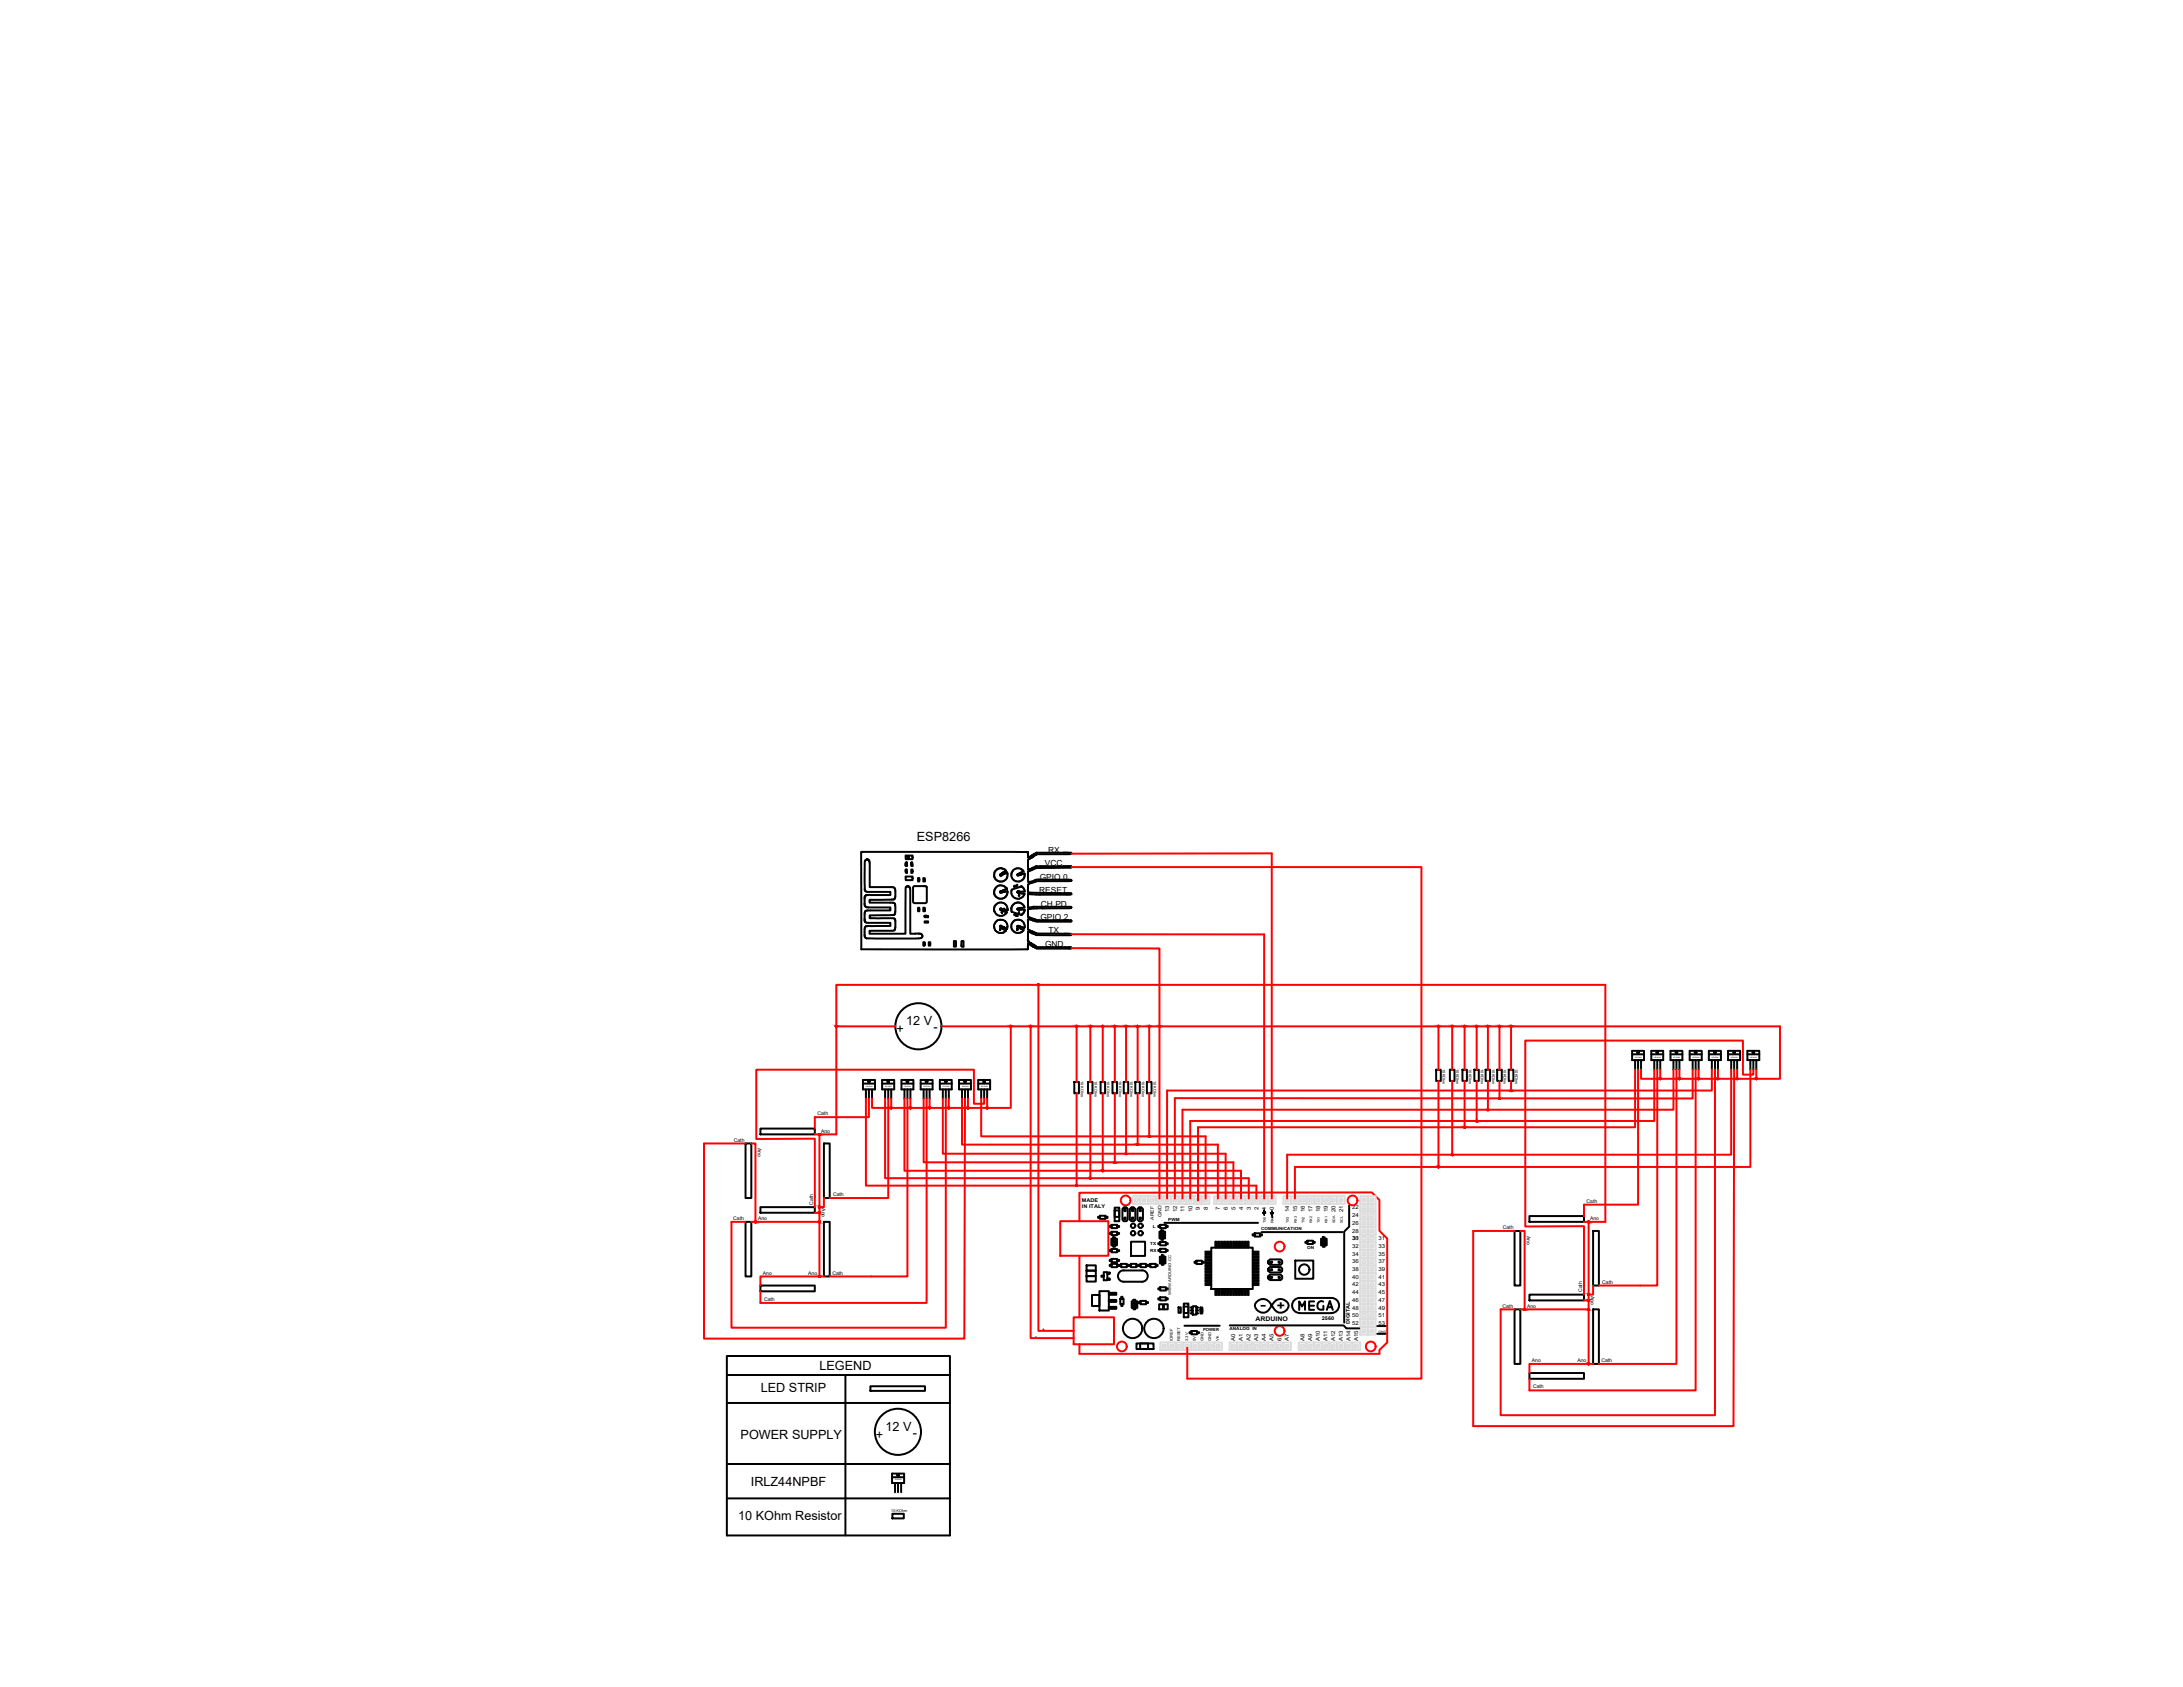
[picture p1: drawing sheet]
<svg xmlns="http://www.w3.org/2000/svg" width="279mm" height="216mm" viewBox="0 0 279 216" stroke-linecap="round" stroke-linejoin="round" font-family="sans-serif">
<defs><g id="words">
<text font-size="2.2" x="161.3" y="167.7">-</text>
<g font-size="1.6">
<text x="117.3" y="107.6">ESP8266</text>
<text x="116" y="131.2">12 V</text>
<text x="119.5" y="132">-</text>
<text x="114.7" y="132.2">+</text>
<text x="163.4" y="167.7">+</text>
<text x="97.4" y="178.2">LED STRIP</text>
<text x="104.9" y="175.4">LEGEND</text>
<text x="94.8" y="184.1">POWER SUPPLY</text>
<text x="112.1" y="184.1">+</text>
<text x="113.3" y="183.1">12 V</text>
<text x="116.8" y="183.9">-</text>
<text x="96.1" y="190.2">IRLZ44NPBF</text>
<text x="94.5" y="194.6">10 KOhm Resistor</text>
</g>
<g font-size="1.1">
<text x="133.1" y="112.6">GPIO 0</text>
<text x="133.7" y="110.9">VCC</text>
<text x="134.1" y="109.1">RX</text>
<text x="133" y="114.3">RESET</text>
<text x="133.2" y="117.7">GPIO 2</text>
<text x="133.2" y="116">CH PD</text>
<text x="134.2" y="119.5">TX</text>
<text x="133.8" y="121.2">GND</text>
</g>
<text font-size=".8" x="160.7" y="169.1">ARDUINO</text>
<g font-size=".7">
<text x="149.6" y="155.2" transform="rotate(-90 149.6 155.2)">13</text>
<text x="150.6" y="155.2" transform="rotate(-90 150.6 155.2)">12</text>
<text x="151.6" y="155.2" transform="rotate(-90 151.6 155.2)">11</text>
<text x="152.6" y="155.2" transform="rotate(-90 152.6 155.2)">10</text>
<text x="153.6" y="154.9" transform="rotate(-90 153.6 154.9)">9</text>
<text x="154.6" y="154.9" transform="rotate(-90 154.6 154.9)">8</text>
<text x="156.1" y="154.9" transform="rotate(-90 156.1 154.9)">7</text>
<text x="157.1" y="154.9" transform="rotate(-90 157.1 154.9)">6</text>
<text x="158.1" y="154.9" transform="rotate(-90 158.1 154.9)">5</text>
<text x="159.1" y="154.9" transform="rotate(-90 159.1 154.9)">4</text>
<text x="160.1" y="154.9" transform="rotate(-90 160.1 154.9)">3</text>
<text x="161.1" y="154.9" transform="rotate(-90 161.1 154.9)">2</text>
<text x="162.1" y="154.9" transform="rotate(-90 162.1 154.9)">1</text>
<text x="163" y="154.9" transform="rotate(-90 163 154.9)">0</text>
<text x="165" y="155.2" transform="rotate(-90 165 155.2)">14</text>
<text x="166" y="155.2" transform="rotate(-90 166 155.2)">15</text>
<text x="167" y="155.2" transform="rotate(-90 167 155.2)">16</text>
<text x="168" y="155.2" transform="rotate(-90 168 155.2)">17</text>
<text x="169" y="155.2" transform="rotate(-90 169 155.2)">18</text>
<text x="169.9" y="155.2" transform="rotate(-90 169.9 155.2)">19</text>
<text x="170.9" y="155.2" transform="rotate(-90 170.9 155.2)">20</text>
<text x="171.9" y="155.2" transform="rotate(-90 171.9 155.2)">21</text>
<text x="173.1" y="154.8">22</text>
<text x="173.1" y="155.8">24</text>
<text x="173.1" y="158.7">30</text>
<text x="173.1" y="159.7">32</text>
<text x="173.1" y="160.7">34</text>
<text x="173.1" y="161.7">36</text>
<text x="173.1" y="156.8">26</text>
<text x="173.1" y="157.7">28</text>
<text x="173.1" y="158.7">31</text>
<text x="176.4" y="158.7">31</text>
<text x="176.4" y="159.7">33</text>
<text x="176.4" y="160.7">35</text>
<text x="176.4" y="161.7">37</text>
<text x="173.1" y="162.7">38</text>
<text x="173.1" y="163.7">40</text>
<text x="173.1" y="164.6">42</text>
<text x="173.1" y="165.6">44</text>
<text x="173.1" y="166.6">46</text>
<text x="173.1" y="167.6">48</text>
<text x="176.4" y="162.7">39</text>
<text x="176.4" y="163.7">41</text>
<text x="176.4" y="164.6">43</text>
<text x="176.4" y="165.6">45</text>
<text x="176.4" y="166.6">47</text>
<text x="176.4" y="167.6">49</text>
<text x="158.1" y="171.7" transform="rotate(-90 158.1 171.7)">A0</text>
<text x="159.1" y="171.7" transform="rotate(-90 159.1 171.7)">A1</text>
<text x="160.1" y="171.7" transform="rotate(-90 160.1 171.7)">A2</text>
<text x="161" y="171.7" transform="rotate(-90 161 171.7)">A3</text>
<text x="162" y="171.7" transform="rotate(-90 162 171.7)">A4</text>
<text x="163" y="171.7" transform="rotate(-90 163 171.7)">A5</text>
<text x="164" y="171.7" transform="rotate(-90 164 171.7)">6</text>
<text x="165" y="171.7" transform="rotate(-90 165 171.7)">A7</text>
<text x="166.9" y="171.7" transform="rotate(-90 166.9 171.7)">A8</text>
<text x="167.9" y="171.7" transform="rotate(-90 167.9 171.7)">A9</text>
<text x="168.9" y="171.7" transform="rotate(-90 168.9 171.7)">A10</text>
<text x="169.9" y="171.7" transform="rotate(-90 169.9 171.7)">A11</text>
<text x="170.9" y="171.7" transform="rotate(-90 170.9 171.7)">A12</text>
<text x="171.9" y="171.7" transform="rotate(-90 171.9 171.7)">A13</text>
<text x="172.8" y="171.7" transform="rotate(-90 172.8 171.7)">A14</text>
<text x="173.1" y="168.6">50</text>
<text x="173.1" y="169.6">52</text>
<text x="173.8" y="171.7" transform="rotate(-90 173.8 171.7)">A15</text>
<text x="176.4" y="168.6">51</text>
<text x="176.4" y="169.6">53</text>
</g>
<g font-size=".6">
<text x="104.6" y="142.7">Cath</text>
<text x="93.9" y="146.1">Cath</text>
<text x="97" y="146.9" transform="rotate(90 97 146.9)">Ano</text>
<text x="105.1" y="145">Ano</text>
<text x="104.1" y="154.2" transform="rotate(-90 104.1 154.2)">Cath</text>
<text x="105.2" y="154.6" transform="rotate(90 105.2 154.6)">Ano</text>
<text x="106.6" y="153.1">Cath</text>
<text x="138.5" y="153.9">MADE</text>
<text x="138.5" y="154.6">IN ITALY</text>
<text x="148.7" y="155.8" transform="rotate(-90 148.7 155.8)">GND</text>
<text x="203.1" y="153.9">Cath</text>
<text x="93.9" y="156.1">Cath</text>
<text x="97" y="156.2">Ano</text>
<text x="147.7" y="156.1" transform="rotate(-90 147.7 156.1)">AREF</text>
<text x="192.3" y="157.3">Cath</text>
<text x="195.4" y="158.1" transform="rotate(90 195.4 158.1)">Ano</text>
<text x="203.5" y="156.2">Ano</text>
<text x="97.6" y="163.1">Ano</text>
<text x="97.8" y="166.5">Cath</text>
<text x="103.4" y="163.1">Ano</text>
<text x="106.5" y="163.1">Cath</text>
<text x="192.3" y="167.3">Cath</text>
<text x="195.5" y="167.4">Ano</text>
<text x="202.5" y="165.4" transform="rotate(-90 202.5 165.4)">Cath</text>
<text x="203.6" y="165.8" transform="rotate(90 203.6 165.8)">Ano</text>
<text x="205.1" y="164.3">Cath</text>
<text x="132.5" y="171.2">-</text>
<text x="133.4" y="170.3">+</text>
<text x="169.2" y="168.9">2560</text>
<text x="172.8" y="169.4" transform="rotate(-90 172.8 169.4)">DIGITAL</text>
<text x="196.1" y="174.3">Ano</text>
<text x="196.2" y="177.7">Cath</text>
<text x="201.9" y="174.3">Ano</text>
<text x="205" y="174.3">Cath</text>
</g>
<g font-size=".5">
<text x="184.6" y="136.8" transform="rotate(90 184.6 136.8)">10 KOhm</text>
<text x="186.4" y="136.8" transform="rotate(90 186.4 136.8)">10 KOhm</text>
<text x="188" y="136.8" transform="rotate(90 188 136.8)">10 KOhm</text>
<text x="189.5" y="136.8" transform="rotate(90 189.5 136.8)">10 KOhm</text>
<text x="191" y="136.8" transform="rotate(90 191 136.8)">10 KOhm</text>
<text x="192.4" y="136.8" transform="rotate(90 192.4 136.8)">10 KOhm</text>
<text x="193.9" y="136.8" transform="rotate(90 193.9 136.8)">10 KOhm</text>
<text x="138.3" y="138.3" transform="rotate(90 138.3 138.3)">10 KOhm</text>
<text x="140.1" y="138.3" transform="rotate(90 140.1 138.3)">10 KOhm</text>
<text x="141.7" y="138.3" transform="rotate(90 141.7 138.3)">10 KOhm</text>
<text x="143.2" y="138.3" transform="rotate(90 143.2 138.3)">10 KOhm</text>
<text x="144.7" y="138.3" transform="rotate(90 144.7 138.3)">10 KOhm</text>
<text x="146.1" y="138.3" transform="rotate(90 146.1 138.3)">10 KOhm</text>
<text x="147.6" y="138.3" transform="rotate(90 147.6 138.3)">10 KOhm</text>
<text x="147.2" y="160.2">RX</text>
<text x="147.2" y="159.4">TX</text>
<text x="147.5" y="157.1">L</text>
<text x="149.5" y="156.2">PWM</text>
<text x="161.4" y="157.4">COMMUNICATION</text>
<text x="167.3" y="159.8">ON</text>
<text x="149.9" y="165.7" transform="rotate(-90 149.9 165.7)">WWW.ARDUINO.CC</text>
<text x="150.1" y="171.7" transform="rotate(-90 150.1 171.7)">IOREF</text>
<text x="151.1" y="171.7" transform="rotate(-90 151.1 171.7)">RESET</text>
<text x="152.1" y="171.7" transform="rotate(-90 152.1 171.7)">3.3V</text>
<text x="153" y="171.7" transform="rotate(-90 153 171.7)">5V</text>
<text x="154" y="170.3">POWER</text>
<text x="154" y="171.7" transform="rotate(-90 154 171.7)">GND</text>
<text x="155" y="171.7" transform="rotate(-90 155 171.7)">GND</text>
<text x="156" y="171.7" transform="rotate(-90 156 171.7)">Vin</text>
<text x="157.4" y="170.3">ANALOG IN</text>
<text x="114.1" y="193.5">10 KOhm</text>
</g>
<g font-size=".4">
<text x="162" y="156.6" transform="rotate(-90 162 156.6)">TX0</text>
<text x="163" y="156.6" transform="rotate(-90 163 156.6)">RX0</text>
<text x="165" y="156.6" transform="rotate(-90 165 156.6)">TX3</text>
<text x="166" y="156.6" transform="rotate(-90 166 156.6)">RX3</text>
<text x="166.9" y="156.6" transform="rotate(-90 166.9 156.6)">TX2</text>
<text x="167.9" y="156.6" transform="rotate(-90 167.9 156.6)">RX2</text>
<text x="168.9" y="156.6" transform="rotate(-90 168.9 156.6)">TX1</text>
<text x="169.9" y="156.6" transform="rotate(-90 169.9 156.6)">RX1</text>
<text x="170.9" y="156.6" transform="rotate(-90 170.9 156.6)">SDA</text>
<text x="171.9" y="156.6" transform="rotate(-90 171.9 156.6)">SCL</text>
<text x="176.4" y="170.5">GND</text>
</g>
<g font-size=".2">
<text x="209.3" y="135.4">IRLZ44N</text>
<text x="211.7" y="135.4">IRLZ44N</text>
<text x="214.2" y="135.4">IRLZ44N</text>
<text x="216.6" y="135.4">IRLZ44N</text>
<text x="219.1" y="135.4">IRLZ44N</text>
<text x="221.6" y="135.4">IRLZ44N</text>
<text x="224" y="135.4">IRLZ44N</text>
<text x="110.8" y="139.1">IRLZ44N</text>
<text x="113.3" y="139.1">IRLZ44N</text>
<text x="115.7" y="139.1">IRLZ44N</text>
<text x="118.2" y="139.1">IRLZ44N</text>
<text x="120.7" y="139.1">IRLZ44N</text>
<text x="123.1" y="139.1">IRLZ44N</text>
<text x="125.6" y="139.1">IRLZ44N</text>
<text x="114.6" y="189.5">IRLZ44N</text>
</g>
</g></defs>
<!-- layer: 0 -->
<g fill="none" stroke="#000" stroke-width=".25">
<path d="M110.7 119.3v.4M110.7 115.8l.1 .3M110.7 119.7v.2M110.7 118.9v.4M110.7 114.9v.9M110.7 116.8v1M110.7 117.9h.1M110.7 117.8h.1M110.7 113.9h.1M110.7 119.9h.1M110.7 114.7v.2M110.7 117.9l.1 .1"/>
<path d="M110.7 113.9v.1M110.7 114.7h.1M110.7 120h.1M110.7 118.7v.2M110.7 110.2v3.7M110.8 114v.1M110.8 120l.1 .1M110.8 118h.1M110.8 114.6l-.1 .1M110.8 118l3.2 .1v.4h-3.1M110.8 114.1h.1h3.1v.4h-2.6M110.8 116l.4 .1"/>
<path d="M110.9 118.5l-.2 .2M110.9 110l-.2 .1M111 110h-.1M111 110h.1M111.1 116.5a.29 .29 0 0 0-.4 .3M111.1 114.5l-.3 .1M111.1 110h.1M111.2 110.1l.1 .1M111.2 116.1h2.8v.4h-2.9M111.2 110.2l.1 .2M111.3 110.4v3.1h2.6M111.4 117.5h.1"/>
<path d="M111.4 114.5h-.3M111.5 117.5h2.9l.1 .1M113.9 113.5h.4M114.2 115.1l-2.9 .1v.3h3M114.3 113.5l.1 .1 .2 .2v1M114.3 115.5l.2 .2M114.3 115.1h-.2M114.4 117.1l-3.1 .1v.3h.1M114.5 117.1h-.1M114.5 117.6h.1M114.5 119h.1M114.5 117h.1"/>
<path d="M114.5 115l-.2 .1M114.5 115.7l.1 1M114.5 117.6l.1 1.1M114.5 114.9v.1M114.6 118.9h-.1M114.6 116.9l-.1 .1M114.6 114.7v.2M114.6 118.7v.2M114.6 116.7v.2M115.9 110.6v.2M115.9 109.5h.9v.5h-.9zM115.9 112.2h.9v.4h-.9z"/>
<path d="M115.9 110.8h.1M116 110.4l-.1 .2M116 113.5l-.1 .1v5.9h-4.6v-.4h3.1l.1-.1M116 111.3h-.1v.2M116 111.3l.1 .4h-.2v-.2M116 113.5h.1M116 110.4h.1M116.1 110.4h-.1M116.1 110.4l-.1 .4M116.1 113.4l-.1 .1M116.1 113.4l.3 .1M116.2 109.8h.1"/>
<path d="M116.2 109.7v.1M116.2 109.6v.1M116.3 109.8h-.1M116.3 109.8h.1M116.3 109.6h-.1M116.3 109.7h.1M116.3 109.6l.1 .1M116.4 109.7l-.1 .1M116.4 113.5l.1 .1M116.5 113.6v.1M116.5 113.7h.1M116.5 113.7v5.8h.7"/>
<path d="M116.6 110.4v.2M116.6 111.3h.2v.4h-.2zM116.6 110.4h.1M116.7 110.4h.1M116.7 110.4h-.1M116.7 110.4l.1 .4h-.2v-.2M117.1 119.5h.8M117.5 112.4h.2v.4h-.2zM117.5 116.2h.2v.4h-.2zM117.9 119.5l.1 .1M118 119.6v.1M118 119.9l-.3 .2h-.7h-6"/>
<path d="M118.1 119.7l-.1 .2M118.2 112.4h.2v.4h-.2zM118.2 116.2h.2v.4h-.2zM118.2 113.4h-1.2l-.1 .1v2l.1 .1h1.5l.1-.1v-2l-.4-.1M118.3 117.9h.5v.2h-.5zM118.4 117.2h-.1M118.5 117.2h.3v.2h-.5v-.2M118.5 117.2h-.1M127.2 112v.1M127.2 114.2l.1 .2M127.2 116.5l.1 .1M127.3 112.1v.1"/>
<path d="M127.3 114.4l.1 .3M127.3 116.6l.3 .4M127.3 112.2l.1 .3M127.3 116l-.1 .5M127.3 111.6v.4M127.4 115.9l-.1 .1M127.4 111.5l-.1 .1M127.4 113.7l-.1 .5M127.4 112.5l.1 .1M127.4 114.7l.4 .2M127.5 115.8l-.1 .1M127.5 111.4l-.1 .1"/>
<path d="M127.5 112.6l.1 .1M127.5 113.6l-.1 .1M127.5 119.2a.98 .98 0 0 0 .9 .2M127.6 111.3l-.1 .1M127.6 112.7l.2 .1M127.7 111.2l-.1 .1M127.7 113.4l-.2 .2M127.7 115.6l-.2 .2M127.7 112.7l.2 .1M127.8 111.2h-.1M127.8 117.7a.89 .89 0 0 0-.3 1.5M127.9 111.1l-.1 .1"/>
<path d="M128 118.6h.1M128 119h.1M128 114.2h.1h.2M128 118.9v.1M128 116.3v.1M128 111.1h-.1M128 114.1v.1M128 118.6l.1 .1M128 116.4l.3 .1M128 118.5h.2M128 116.3h.1M128.1 118.5l-.1 .1"/>
<path d="M128.1 114.1h-.1M128.1 111.9l-.1 .1 .1 .1M128.1 118.7l.2 .1M128.1 111.1h-.1M128.1 111.1h.1M128.1 117.7l.5 .2M128.1 117.7h-.3M128.1 116.3h-.1M128.1 116.3h.1M128.1 113.3l.5 .2M128.1 113.3l-.4 .1M128.1 111.1h.2"/>
<path d="M128.1 116.3l.4 .1M128.2 115.5a.84 .84 0 0 1 .7 .6M128.2 115.5l-.5 .1M128.2 112l-.1 .1M128.2 118.5l.2 .2M128.2 114l-.1 .1M128.2 116.8h.1M128.2 111.2h.2M128.3 116.8h-.1M128.3 118.8l.1 .1M128.3 116.8h.1M128.3 114h-.1"/>
<path d="M128.3 112.8h-.4M128.3 112h-.1M128.3 116.5h.1M128.3 111.7l-.2 .2M128.3 116.6h.1M128.4 111.7h-.1M128.4 118.9h.1M128.4 111.2l.3 .2M128.4 111.9l-.1 .1M128.4 111.7h.1M128.4 118.6h.1M128.4 116.6h.1"/>
<path d="M128.4 111.6h.1M128.4 114.2h-.1M128.4 118.7l.4 .1M128.5 114.1h-.1M128.5 111.9h-.1M128.5 116.6h.1M128.5 116.4h.1M128.5 118.9l.1 .1M128.5 118.7h.1M128.5 114.1h.1M128.5 119.3l-.1 .1M128.5 113.9l-.2 .1"/>
<path d="M128.6 114.9l-.4 .1-.5-.1M128.6 116.4l.2 .1M128.6 111.5l-.2 .1M128.6 111.8h-.1M128.6 113.5l.3 .3M128.6 116.7l.2 .1M128.6 117.9l.2 .1M128.6 119.2l-.1 .1M128.6 119l.1 .1M128.6 111.8h.1M128.6 114.1l.3-.1 .1 .1M128.7 117l-.6 .2-.5-.2"/>
<path d="M128.7 114.1h-.2M128.7 113.8l-.2 .1M128.7 116.9l-.1 .1M128.7 119.1l-.1 .1M128.7 111.7l-.1 .1M128.7 111.4h.1l-.2 .1M128.7 119.1h.1M128.8 114.7l-.2 .2M128.8 118.1l.1 .5M128.8 116.5h.1M128.8 116.9h-.1M128.8 113.8h-.1"/>
<path d="M128.8 118.9h.1M128.8 112.4l-.5 .4M128.8 116.8h.1M128.8 116.8v.1M128.9 116.5h.1M128.9 113.8h-.1M128.9 111.7v.1M128.9 111.7l-.2 .1M128.9 113.8h.1M128.9 118.9h.1M128.9 116.1v.2M128.9 118.8v.1"/>
<path d="M128.9 118.6v.3M128.9 111.7l.1 .1M128.9 111.9v.3M128.9 112.2l-.1 .2M128.9 114.1v.3l-.2 .3M128.9 116.4h.1M129 116.3v.1M129.4 112l.1 .3M129.4 116.5l.1 .2M129.5 118.4a.88 .88 0 0 0 1.2 .9M129.5 116.4v.1M129.5 111.8v.2"/>
<path d="M129.5 116.7h.1M129.5 116.1l-.1 .3M129.5 116.7l1.1 .4M129.5 112.3l.2 .3 .4 .2M129.6 118.1l-.2 .3M129.6 115.9l-.1 .2M129.8 113.5h.1M129.8 117.1h.1M129.9 117.1h.1M129.9 117.8l-.3 .3M129.9 117.1l.1 .1M129.9 113.4l-.1 .1"/>
<path d="M130 117.2h.1M130 113.3l-.1 .1M130 115.6l-.4 .3M130 117.7l-.1 .1M130 117.7h.3a.8 .8 0 0 1 .8 .6M130.1 112.8h.3M130.1 117.2h.2h-.1M130.1 117.1v.1M130.1 113.4l-.3 .1M130.1 117.1l.1 .1M130.1 113.4h.1M130.2 119h.1"/>
<path d="M130.2 113.3l-.2 .1M130.2 118.6h.1M130.2 113.3h.1M130.2 118.5v.1M130.2 118.9v.1M130.2 118.5h.1M130.2 114.2h.1M130.2 118.6l.3 .2M130.2 116.4h.1M130.3 114.3h.2M130.3 116.3l-.1 .1M130.3 111.9l-.1 .1h.1"/>
<path d="M130.3 115.5l-.3 .1M130.3 116.4h.9l-.1 .1M130.3 115.5h.2M130.4 114.6h.1M130.4 116.8h.1M130.4 118.5l.2 .1M130.4 111.1l.3 .1 .3 .3-.4 .2M130.4 111.1a.91 .91 0 0 0-1 .7M130.4 118.5h-.2M130.4 111.8l-.1 .1M130.4 116.2l-.1 .1M130.5 114.6h.1"/>
<path d="M130.5 116.8h.1M130.5 114.1h-.2l-.1 .1M130.5 115h-.3M130.5 114.3h.1M130.5 113.5a.31 .31 0 0 1 .5 .1M130.5 113.5l-1 .3a.87 .87 0 0 0 .7 1.2M130.5 115.5l.1 .1a.85 .85 0 0 1 .5 .6h-.2M130.5 118.7v.1M130.5 111.8h-.1M130.5 116.2l-.1 .1M130.5 116.2h.1M130.5 118.8h.1"/>
<path d="M130.6 118.8h.1M130.6 116.2h.1M130.6 118.8l.1 .1M130.6 114.3h.2M130.6 118.6l.3 .1M130.6 111.7l-.1 .1M130.7 118.9h.1M130.7 111.7h-.1M130.7 111.9l-.4 .1M130.7 116.2h-.1M130.7 111.9h.1M130.8 113.4v.1"/>
<path d="M130.8 112.6l-.4 .2M130.8 114.3l.3 .1M130.8 117h-.2M130.8 118.9l.2 .1v.1M130.8 111.9h-.1M130.9 116.2h-.2M130.9 117h-.1M130.9 114.7l-.4 .3M130.9 118.7l.2 .1M130.9 119.1l-.3 .2M130.9 111.8v.1M130.9 111.8h.2v.1"/>
<path d="M131 119.1h-.1M131 113.6l.1 .2M131.1 113.8l.1 .3h-.7M131.1 114.4h.1M131.1 112.2l-.3 .5M131.1 118.3v.4M131.1 114.4l-.2 .4M131.1 118.7h.1M131.1 116.5l-.2 .5M131.1 111.8v.4M131.5 109l.1 .2M131.5 109h-21.3v12.5h21.3"/>
<path d="M131.6 113.8v.2M131.6 117.7v.1M131.6 109.2v.5M131.6 117.8v1.2h.1M131.6 114.5v1.6M131.6 114v.2M131.6 113.3v.5M131.6 116.1h.6M131.6 111.3h.1M131.6 111.6v1.3h.2M131.6 114.2l.6 .1h4M131.6 116.4v1h.1"/>
<path d="M131.6 113.2v.1M131.6 119.2v1.1M131.6 119.2l.2 .1M131.6 110v1.3M131.6 119l.1 .1M131.6 117.4h.2M131.7 114.4h.1M131.7 114.4l-.1 .1M131.7 117.6l.2 .1M131.7 109.7h-.1M131.7 117.6l-.1 .1M131.7 113.1l-.1 .1"/>
<path d="M131.7 109.9h.1M131.7 114.4h.3M131.7 109.9l-.1 .1M131.7 119.1h.1M131.8 117.4h.1M131.8 119.1h.1M131.8 111.4l-.2 .2M131.8 109.6l-.1 .1M131.8 119.3l.2 .1M131.8 117.4l.3 .1M131.8 109.9h-.1M131.9 119.1l.2 .1"/>
<path d="M131.9 117.7h.2M131.9 109.8v.1M132 109.6l-.2 .1M132 109.8h-.1M132 116.3l-.4 .1M132 109.7v.1M132.1 119.4h.1M132.1 119.2h.1M132.1 117.7l.1 .1M132.1 109.7l-.1 .1M132.1 111.1l-.4 .2M132.1 109.7h.1"/>
<path d="M132.1 117.5l.2 .1M132.1 111.1h.1M132.1 119.4l.1 .1M132.2 119.2l.1 .1M132.2 109.7h-.1M132.2 117.8l.5 .2h4.3l.1-.1v-.1M132.2 109.4l-.3 .2M132.2 111.1h-.1M132.2 119.5h.1M132.2 111v.1M132.3 109.3v.1M132.3 117.6l.2 .1"/>
<path d="M132.3 109.4h-.1M132.3 111.2l-.5 .3M132.3 109.6l-.1 .1M132.3 116l-.1 .1M132.3 109.4h.1M132.3 119.3h.1M132.3 119.5l.2 .1M132.4 119.3v.1M132.4 116l-.1 .1M132.4 116h4.7v.1M132.4 112.7l-.6 .2M132.4 111l-.2 .1"/>
<path d="M132.4 109.3h-.1M132.4 119.4h.1M132.5 117.7h.2M132.5 119.4h.1M132.5 110.9l-.1 .1M132.5 119.6l4.5 .1M132.5 109.2l-.1 .1M132.5 110.9h.1M132.6 110.9h-.1M132.6 109.2h-.1M132.6 110.9h.1M132.6 119.4l3.7 .1"/>
<path d="M132.6 109.2h.1M132.7 116.3h-.7M132.8 111.1l-.5 .1M133.1 110.9h-.5M133.2 111.1h-.4M133.4 116.2h-.7M133.6 112.6h-.9l-.3 .1M133.6 112.6h3.2M133.7 110.8h-.6M133.8 110.9h2.3M136.1 110.8l1 .1M136.1 114.3h.6"/>
<path d="M136.2 109.1h.5M136.2 109.1l-3.6 .1M136.3 119.5h.5M136.7 109.1l.4 .1M136.7 117.8h.4M136.7 117.7h-4M136.7 114.3h.3M136.8 112.6l.3 .1M136.8 119.5h.3M137 114.3l.1 .1M137 116.2l-3.6 .1M137.1 119.5v.1"/>
<path d="M137.1 119.7h-.1M137.1 112.6v.1M137.1 116.2h-.1M137.1 109.3h-4.3l-.5 .3M137.1 111l-3.9 .1M137.1 109.2h.1M137.1 112.7l-4.3 .1-1.1 .3M137.1 114.4l-.5 .1-4.6-.1M137.1 110.9h.1M137.1 110.9v.1M137.1 116.1h.1M137.1 116.1v.1"/>
<path d="M137.1 112.7h.1M137.1 109.2v.1M137.1 114.4h.1M137.1 117.9h.1M110.4 138.2h1.6v1.2h-1.6zM110.4 138.7h1.6M110.8 139.4v1.2M111.2 139.4v1.2M111.6 139.4v1.2M112.9 138.2h1.5v1.2h-1.5zM112.9 138.7h1.5M113.3 139.4v1.2"/>
<path d="M113.7 139.4v1.2M114.1 139.4v1.2M115.4 138.2h1.5v1.2h-1.5zM115.4 138.7h1.5M115.8 139.4v1.2M116.1 139.4v1.2M116.5 139.4v1.2M117.8 138.2h1.6v1.2h-1.6zM117.8 138.7h1.6M118.2 139.4v1.2M118.3 121h.1M118.3 120.8l.1 .1"/>
<path d="M118.3 120.9v.1M118.4 120.8l-.1-.2h-.1v.4h.1M118.6 139.4v1.2M118.9 120.6h.2v.4h-.2zM119 139.4v1.2M120.3 138.2h1.5v1.2h-1.5zM120.3 138.7h1.5M120.7 139.4v1.2M121.1 139.4v1.2M121.4 139.4v1.2M122.3 121v-.6h-.2v.8h.2v-.2M122.3 121h.1"/>
<path d="M122.7 138.2h1.6v1.2h-1.6zM122.7 138.7h1.6M123 121l.1-.6h.2v.8h-.1M123.1 121v.1M123.1 121.1h.1M123.1 139.4v1.2M123.5 139.4v1.2M123.9 139.4v1.2M125.2 138.2h1.5v1.2h-1.5zM125.2 138.7h1.5M125.6 139.4v1.2M126 139.4v1.2"/>
<path d="M126.3 139.4v1.2M131.5 121.4v.1M131.6 121.1l-.1 .2M131.6 120.3v.2M131.6 121.3v.1M131.6 120.5l.1 .1M131.6 120.8v.3M131.7 120.8h-.1M131.7 120.8l.1 .1M131.7 120.6h.1M131.7 120.6l.2 .1M131.8 120.9l.2 .1"/>
<path d="M131.8 120.7h.1M131.9 120.7h.1M132 121h.1M132 120.8h.1M132.1 121l.2 .2M132.1 120.8h.1M132.1 120.8l.1 .1M132.2 120.9h.1M132.2 121.1h.1M132.2 121.2h.1M132.3 120.9v.1M132.3 121.2l.4 .2h4.4"/>
<path d="M132.3 120.9l.1 .1M132.4 121h.1M132.5 121.1h.1M132.7 121.2l4.4 .1M137.1 121.4h-.1M137.1 121.3h.1M137.1 121.3v.1M137.5 138.5h.6v1.4h-.6zM139.3 138.5h.5v1.4h-.5zM140.9 138.5h.5v1.4h-.5zM142.4 138.5h.6v1.4h-.6zM143.8 138.5h.6v1.4h-.6z"/>
<path d="M145.3 138.5h.6v1.4h-.6zM146.8 138.5h.6v1.4h-.6zM183.8 136.9h.6v1.4h-.6zM185.6 136.9h.6v1.4h-.6zM187.2 136.9h.5v1.4h-.5zM188.7 136.9h.6v1.4h-.6zM190.1 136.9h.6v1.4h-.6zM191.6 136.9h.6v1.4h-.6zM193.1 136.9h.6v1.4h-.6zM208.9 134.5h1.5v1.2h-1.5zM208.9 134.9h1.5M209.3 135.7v1.2"/>
<path d="M209.7 135.7v1.2M210 135.7v1.2M211.3 134.5h1.6v1.2h-1.6zM211.3 134.9h1.6M211.7 135.7v1.2M212.1 135.7v1.2M212.5 135.7v1.2M213.8 134.5h1.5v1.2h-1.5zM213.8 134.9h1.5M214.2 135.7v1.2M214.6 135.7v1.2M214.9 135.7v1.2"/>
<path d="M216.3 134.5h1.5v1.2h-1.5zM216.3 134.9h1.5M216.6 135.7v1.2M217 135.7v1.2M217.4 135.7v1.2M218.7 134.5h1.6v1.2h-1.6zM218.7 134.9h1.6M219.1 135.7v1.2M219.5 135.7v1.2M219.9 135.7v1.2M221.2 134.5h1.5v1.2h-1.5zM221.2 134.9h1.5"/>
<path d="M221.6 135.7v1.2M222 135.7v1.2M222.3 135.7v1.2M223.6 134.5h1.6v1.2h-1.6zM223.6 134.9h1.6M224 135.7v1.2M224.4 135.7v1.2M224.8 135.7v1.2M95.4 146.3h.8v7h-.8zM95.4 156.4h.8v7h-.8zM97.3 144.4h7v.8h-7zM97.3 154.5h7v.7h-7z"/>
<path d="M105.5 146.3h.7v7h-.7zM105.5 156.4h.7v7h-.7zM140.5 155.7h.3v.2h-.3zM140.8 155.6h.7v.4h-.7zM141.5 155.7h.3v.2h-.3zM142 160h.3v.1h-.3zM142 157.8h.3v.1h-.3zM142 156.9h.3v.1h-.3zM142.2 158.8h.3v.1h-.3zM142.2 159h.3v.1h-.3zM142.2 159.3h.3v.1h-.3zM142.2 158.5h.3v.2h-.3z"/>
<path d="M142.3 159.8h.7v.5h-.7zM142.3 157.6h.7v.5h-.7zM142.3 156.8h.7v.4h-.7zM142.5 158.3h.2v1.3h-.2zM142.7 154.6h.6v1.7h-.6zM142.7 154.9h.6v.8h-.6zM142.7 158.8h.3v.1h-.3zM142.7 159h.3v.1h-.3zM142.7 159.3h.3v.1h-.3zM142.7 158.5h.3v.2h-.3zM143 160h.2v.1h-.2zM143 157.8h.2v.1h-.2z"/>
<path d="M143 156.9h.2v.1h-.2zM143.8 154.6h.4zM143.8 154.6l-.1 .1v1.4l.1 .2h.4l.1-.2v-1.4l-.1-.1M143.9 154.8h.2v.2h-.2zM143.9 155.8h.2v.2h-.2zM144.8 158.9h1.8v1.8h-1.8zM144.8 154.6h.3zM144.8 154.6l-.2 .1v1.4l.2 .2h.3l.2-.2v-1.4l-.2-.1M144.9 154.8h.2v.2h-.2zM144.9 155.8h.2v.2h-.2zM145.8 154.6h.3zM145.8 154.6l-.2 .1v1.4l.2 .2h.3l.2-.2v-1.4l-.2-.1"/>
<path d="M145.9 154.8h.1v.2h-.1zM145.9 155.8h.1v.2h-.1zM148.3 160h.2v.1h-.2zM148.3 159.1h.2v.1h-.2zM148.3 156.9h.2v.1h-.2zM148.4 157.9h.2v.1h-.2zM148.4 158.1h.2v.1h-.2zM148.4 158.3h.2v.2h-.2zM148.4 157.6h.2v.2h-.2zM148.5 159.8h.7v.4h-.7zM148.5 159h.7v.4h-.7zM148.5 156.8h.7v.4h-.7z"/>
<path d="M148.6 157.5h.3v1.2h-.3zM148.9 157.9h.2v.1h-.2zM148.9 158.1h.2v.1h-.2zM148.9 158.3h.2v.2h-.2zM148.9 157.6h.2v.2h-.2zM149 156.5h12M149.2 160h.3v.1h-.3zM149.2 159.1h.3v.1h-.3zM149.2 156.9h.3v.1h-.3zM155 159.7h5.3v5.3h-5.3zM155.6 158.9v.8M155.7 158.9v.8"/>
<path d="M155.9 158.9v.8M156.1 158.9v.8M156.3 158.9v.8M156.5 158.9v.8M156.7 158.9v.8M156.9 158.9v.8M157.1 158.9v.8M157.3 158.9v.8M157.5 158.9v.8M157.7 158.9v.8M157.9 158.9v.8M158.1 158.9v.8"/>
<path d="M158.3 158.9v.8M158.5 158.9v.8M158.6 158.9v.8M158.8 158.9v.8M159 158.9v.8M159.2 158.9v.8M159.4 158.9v.8M159.6 158.9v.8M159.8 158.9v.8M160.3 158h.3v.1h-.3zM160.6 157.8h.7v.5h-.7zM161.3 158h.2v.1h-.2z"/>
<path d="M161.5 157.7h10.3M167.1 158.9h.2v.2h-.2zM167.3 158.8h.7v.4h-.7zM168 158.9h.3v.2h-.3zM169.1 158.8h.2v.1h-.2zM169.1 159h.2v.1h-.2zM169.1 159.2h.2v.2h-.2zM169.1 158.5h.2v.2h-.2zM169.3 158.3h.2v1.3h-.2zM169.5 158.8h.3v.1h-.3zM169.5 159h.3v.1h-.3zM169.5 159.2h.3v.2h-.3z"/>
<path d="M169.5 158.5h.3v.2h-.3zM172.7 154.3v2.7l-.7 .6v11.7M193.8 157.5h.8v7h-.8zM195.7 155.6h7v.8h-7zM203.9 157.5h.7v7h-.7zM93 173.5h28.6v23h-28.6zM93 176h15.2v20.5M93 179.5h28.6M97.3 164.5h7v.8h-7zM108.2 176h13.4M111.4 177.4h7v.6h-7zM139.1 161.9h1.2v.7h-1.2z"/>
<path d="M139.1 162.6h1.2v.7h-1.2zM139.1 163.3h1.2v.7h-1.2zM139.8 165.7h.9v1.4h-.9zM140.7 165.2h1.2v2.5h-1.2zM141 163.3h.3v.1h-.3zM141.3 162.8h.4v1h-.4zM141.7 162.9h.3v.1h-.3zM141.7 163.6h.3v.2h-.3zM141.9 165.5h1v.2h-1zM141.9 167.3h1v.2h-1zM141.9 166.4h1v.2h-1zM142 161.9h.3v.1h-.3z"/>
<path d="M142 161.2h.3v.2h-.3zM142.3 161.7h.7v.5h-.7zM142.3 161.1h.7v.4h-.7zM143 161.9h.2v.1h-.2zM143 161.2h.2v.2h-.2zM143.3 161.9h.2v.1h-.2zM143.4 166.2h.4v.7h-.4zM143.5 161.7h.7v.5h-.7zM143.5 166.9h.2v.2h-.2zM143.5 166h.2v.2h-.2zM143.8 162.6a.73 .73 0 0 0-.7 .7 .73 .73 0 0 0 .7 .7h2.4a.73 .73 0 0 0 .7-.7 .73 .73 0 0 0-.7-.7M143.8 162.6h2.4"/>
<path d="M144.2 161.9h.3v.1h-.3zM144.5 161.9h.2v.1h-.2zM144.7 161.7h.8v.5h-.8zM144.8 166.8h.3v.1h-.3zM144.8 167h.3v.1h-.3zM144.8 167.3h.3v.1h-.3zM144.8 166.5h.3v.2h-.3zM145.1 166.3h.2v1.3h-.2zM145.3 166.8h.3v.1h-.3zM145.3 167h.3v.1h-.3zM145.3 167.3h.3v.1h-.3zM145.3 166.5h.3v.2h-.3z"/>
<path d="M145.5 161.9h.2v.1h-.2zM145.5 171.9h2.1v.7h-2.1zM145.7 166.6h.3v.2h-.3zM145.7 161.9h.3v.1h-.3zM145.9 171.9h1v.7h-1zM146 166.5h.7v.4h-.7zM146 161.7h.7v.5h-.7zM146.7 166.6h.2v.2h-.2zM146.7 161.9h.2v.1h-.2zM147 161.9h.2v.1h-.2zM147.2 161.7h.7v.5h-.7zM147.9 161.9h.3v.1h-.3z"/>
<path d="M148.3 164.9h.2v.1h-.2zM148.3 166.2h.2v.1h-.2zM148.4 166.9h.4v.7h-.4zM148.4 161.1h.3v.1h-.3zM148.4 161.3h.3v.2h-.3zM148.4 161.5h.3v.2h-.3zM148.4 160.8h.3v.2h-.3zM148.5 164.7h.7v.5h-.7zM148.5 166h.7v.4h-.7zM148.7 160.6h.2v1.3h-.2zM148.9 161.1h.3v.1h-.3zM148.9 161.3h.3v.2h-.3z"/>
<path d="M148.9 161.5h.3v.2h-.3zM148.9 160.8h.3v.2h-.3zM149 166.9h.5v.7h-.5zM149.2 164.9h.3v.1h-.3zM149.2 166.2h.3v.1h-.3zM150.8 167.3h.3v.7h-.3zM151.5 166.8h.6v1.8h-.6zM151.5 167.2h.6v.8h-.6zM151.6 169.7h4.5M152.3 170.5h.2v.1h-.2zM152.4 167.7h.3zM152.4 167.3l.3 .1z"/>
<path d="M152.4 168.1h.3zM152.5 170.3h.7v.5h-.7zM152.7 167.2h.4v1h-.4zM152.9 161.5h.2v.1h-.2zM153.1 161.3h.7v.5h-.7zM153.1 167.7h.2zM153.1 167.3l.2 .1zM153.1 168.1h.2zM153.2 170.5h.3v.1h-.3zM153.6 167.3h.3v.8h-.3zM153.6 167.5h.3v.4h-.3zM153.8 161.5h.3v.1h-.3z"/>
<path d="M154.3 162.3h.7M154.3 162.5h.7M154.3 162.7h.7M154.3 162.9h.7M154.3 163.1h.7M154.3 163.3h.7M154.3 163.5h.7M154.3 163.7h.7M154.3 163.9h.7M154.3 164.1h.7M154.3 164.3h.7M154.3 164.5h.7"/>
<path d="M154.3 160.2h.7M154.3 160.4h.7M154.3 160.6h.7M154.3 160.8h.7M154.3 161h.7M154.3 161.2h.7M154.3 161.3h.7M154.3 161.5h.7M154.3 161.7h.7M154.3 161.9h.7M154.3 162.1h.7M155.6 165v.7"/>
<path d="M155.7 165v.7M155.9 165v.7M156.1 165v.7M156.3 165v.7M156.5 165v.7M156.7 165v.7M156.9 165v.7M157.1 165v.7M157.3 165v.7M157.4 169.6h14.6l.3 .4h1.7M157.5 165v.7M157.7 165v.7"/>
<path d="M157.9 165v.7M158.1 165v.7M158.3 165v.7M158.5 165v.7M158.6 165v.7M158.8 165v.7M159 165v.7M159.2 165v.7M159.4 165v.7M159.6 165v.7M159.8 165v.7M160.3 162.3h.8"/>
<path d="M160.3 162.5h.8M160.3 162.7h.8M160.3 162.9h.8M160.3 163.1h.8M160.3 163.3h.8M160.3 163.5h.8M160.3 163.7h.8M160.3 163.9h.8M160.3 164.1h.8M160.3 164.3h.8M160.3 164.5h.8M160.3 160.2h.8"/>
<path d="M160.3 160.4h.8M160.3 160.6h.8M160.3 160.8h.8M160.3 161h.8M160.3 161.2h.8M160.3 161.3h.8M160.3 161.5h.8M160.3 161.7h.8M160.3 161.9h.8M160.3 162.1h.8M160.8 166.6a1.1 1.1 0 0 1 1.8 .2l.2 .3a1.22 1.22 0 0 1 1-.8 .87 .87 0 0 1 .9 .3 .87 .87 0 0 1 0 1 1.03 1.03 0 0 1-1.7-.2l-.2-.3a1.47 1.47 0 0 1-.9 .9 .98 .98 0 0 1-1.2-1.2zM162.3 161.4v.3z"/>
<path d="M162.3 161.4l.2-.2h1.4l.2 .2v.3l-.2 .2h-1.4l-.2-.2M162.3 162.3v.4zM162.3 162.3l.2-.1h1.4l.2 .1v.4l-.2 .1h-1.4l-.2-.1M162.3 163.3v.3zM162.3 163.3l.2-.2h1.4l.2 .2v.3l-.2 .2h-1.4l-.2-.2M162.6 161.5h.2v.1h-.2zM162.6 162.4h.2v.2h-.2zM162.6 163.4h.2v.1h-.2zM163.6 161.5h.2v.1h-.2zM163.6 162.4h.2v.2h-.2zM163.6 163.4h.2v.1h-.2zM165.8 161.3h2.3v2.4h-2.3z"/>
<path d="M167 167.6v-1l-.4 .6-.3-.6v1.1M167.6 167.1h.6M168.2 166.6h-.6v1h.6M169.4 166.6a.55 .55 0 0 0-.8 .5 .55 .55 0 0 0 .8 .5v-.5M169.8 167.6l.4-1.1 .4 1.1M169.9 167.3h.6M170.4 166.1a.96 .96 0 0 1 1 1 .96 .96 0 0 1-1 .9M170.4 166.1h-4.1a.96 .96 0 0 0-.9 1 .96 .96 0 0 0 .9 .9l4.1 .1M176.3 169.7h1M176.3 170.7h1M193.8 167.6h.8v7h-.8zM195.7 165.7h7v.7h-7z"/>
<path d="M195.7 175.7h7v.8h-7zM203.9 167.6h.7v7h-.7zM93 187.4h28.6M93 191.8h28.6M114.2 188.6h1.5v1.2h-1.5zM114.2 189.1h1.5M114.2 193.7h1.5v.6h-1.5zM114.6 189.8v1.2M114.9 189.8v1.2M115.3 189.8v1.2"/>
<circle cx="111.2" cy="138.4" r=".12"/>
<circle cx="113.7" cy="138.4" r=".12"/>
<circle cx="116.1" cy="138.4" r=".12"/>
<circle cx="117.5" cy="131.3" r="2.95"/>
<circle cx="118.6" cy="138.4" r=".12"/>
<circle cx="121" cy="138.4" r=".12"/>
<circle cx="123.5" cy="138.4" r=".12"/>
<circle cx="126" cy="138.4" r=".12"/>
<circle cx="209.6" cy="134.7" r=".12"/>
<circle cx="212.1" cy="134.7" r=".12"/>
<circle cx="214.6" cy="134.7" r=".12"/>
<circle cx="217" cy="134.7" r=".12"/>
<circle cx="219.5" cy="134.7" r=".12"/>
<circle cx="221.9" cy="134.7" r=".12"/>
<circle cx="224.4" cy="134.7" r=".12"/>
<circle cx="145" cy="157.8" r=".29"/>
<circle cx="145" cy="156.9" r=".29"/>
<circle cx="146" cy="157.8" r=".29"/>
<circle cx="146" cy="156.9" r=".29"/>
<circle cx="145" cy="170" r="1.24"/>
<circle cx="147.7" cy="170" r="1.24"/>
<circle cx="166.9" cy="162.5" r=".67"/>
<circle cx="114.9" cy="183.2" r="2.95"/>
<circle cx="114.9" cy="188.8" r=".12"/>
</g>
<g fill="none" stroke="#f00" stroke-width=".25">
<path d="M137.1 119.6h24.7v33.8M137.1 111h44.8v65.4h-29.9v-3.9M137.1 109.3l25.7-.1v44.2M107 131.4v-5.4h98.5v30.4h-2.8M114.6 131.4h-7.6v13.8h-2.7M120.5 131.4h8.9v10.4h-17.8v-1.2M129.4 131.4h98.4v6.7h-17.8v-1.2M131.9 131.4v39.9h5.5M132.9 126v44.3h4.5M137.1 121.3l11.3 .1v32M137.8 131.4v7.1M137.8 139.9v11.8"/>
<path d="M139.6 131.4v7.1M139.6 139.9v10.9M141.1 131.4v7.1M141.1 139.9v9.9M142.7 131.4v7.1M142.7 139.9v8.9M144.1 131.4v7.1M144.1 139.9v7.8M145.6 131.4v7.1M145.6 139.9v6.6M147.1 131.4v7.1M147.1 139.9v5.5"/>
<path d="M184.1 131.4v5.5M184.1 138.3v11M185.9 131.4v5.5M185.9 138.3v9.5M187.5 131.4v5.5M187.5 138.3v6M189 131.4v5.5M189 138.3v5.2M190.4 131.4v5.5M190.4 138.3v3.7M191.9 131.4v5.5M191.9 138.3v2.3"/>
<path d="M193.4 131.4v5.5M193.4 138.3v1.3M209.3 136.9v7.4h-56v9.3M209.7 136.9v17.3h-7v1.4M211.7 136.9v6.6h-59.4v9.9M212.1 136.9v27.6h-7.5M212.5 136.9v1.2M214.2 136.9v5.1h-62.9v11.4M214.6 136.9v37.7h-10M214.9 136.9v1.2M216.6 136.9v3.7l-66.2-.1v12.9M217 136.9v41h-21.3v-1.4"/>
<path d="M217.4 136.9v1.2M219.1 136.9v2.7h-69.7v13.8M219.5 136.9v44.2h-27.4v-13.5h1.7M219.9 136.9v1.2M221.6 136.9v10.9h-56.9v5.6M222 136.9l-.1 45.6h-33.3v-25h5.2M222.3 136.9v1.2M224 136.9v12.4h-58.3v4.1M224.4 136.9v.6h-1.3v-4.3h-27.9v23.8l7.5-.1v8.8M224.8 136.9v1.2M96.2 146.3h.5v10.1M96.2 156.4h8.7"/>
<path d="M104.9 145.2v9.3h.6v-1.2M104.9 154.5v.7h-.6M104.9 155.2v8.2h.6M110.8 140.6v11.1h50v1.7M111.2 140.6v2.4h-6.9v1.4M113.3 140.6v10.2h46.5v2.6M113.7 140.6v12.7h-7.5M114.1 140.6v1.2M115.8 140.6v9.2h43v3.6M116.1 140.6v22.8h-9.9M116.5 140.6v1.2M118.2 140.6v8.2h39.7v4.6"/>
<path d="M118.6 140.6v26.1h-21.3v-1.4M119 140.6v1.2M120.7 140.6v7.1h36.2v5.7M121.1 140.6v29.3h-27.5v-13.5h1.8M121.4 140.6v1.2M123.1 140.6v5.9h32.8v6.9M123.5 140.6l-.1 30.7h-33.3v-25h5.3M123.9 140.6v1.2M125.6 140.6v4.8h28.7v8M126 140.6v.7h-1.3v-4.4h-27.9v8.9l7.5-.1v8.8M126.3 140.6v1.2M135.7 156.3h6.2v4.4h-6.2z"/>
<path d="M138.2 156.3v-3.7h37.4l1 1v3.9l.9 1v13.3l-.9 1v.5h-38.4v-1.3M194.6 157.5h.5v10.1M203.3 156.4v9.3h.6v-1.2M104.9 163.4h-7.6v1.1M137.4 168.6h5.2v3.4h-5.2zM138.2 160.7v7.9M194.6 167.6h8.7M203.3 165.7v.7h-.6M203.3 166.4v8.2h.6M203.3 174.6h-7.6v1.1"/>
<circle cx="144.1" cy="153.6" r=".62"/>
<circle cx="163.8" cy="159.5" r=".62"/>
<circle cx="173.1" cy="153.6" r=".62"/>
<circle cx="143.6" cy="172.3" r=".62"/>
<circle cx="163.8" cy="170.3" r=".62"/>
<circle cx="175.4" cy="172.3" r=".62"/>
</g>
<g fill="#f00" stroke="#f00" stroke-width=".13">
<path d="M104.8 145.3h.1z"/>
<path d="M104.8 156.5h.1z"/>
<path d="M104.8 154.4h.1z"/>
<path d="M104.8 154.6h.1z"/>
<path d="M104.8 155.3h.1z"/>
<path d="M104.8 163.5h.1z"/>
<path d="M96.6 156.4h.2z"/>
<path d="M96.6 156.5h.1z"/>
<path d="M203.2 156.5h.2z"/>
<path d="M203.3 156.5h.1z"/>
<path d="M203.2 167.7h.2z"/>
<path d="M203.3 167.7h.1z"/>
<path d="M203.2 165.6h.2z"/>
<path d="M203.3 165.8h.1z"/>
<path d="M203.2 166.3h.2z"/>
<path d="M203.2 166.5h.2z"/>
<path d="M203.3 166.5h.1z"/>
<path d="M203.3 174.7h.1z"/>
<path d="M195 167.6h.2z"/>
<path d="M195 167.7h.2z"/>
<path d="M195.1 167.7h.1z"/>
<path d="M129.3 131.2h.1z"/>
<path d="M129.3 131.3h.2z"/>
<path d="M129.3 131.5h.1z"/>
<path d="M114 141.7h.2z"/>
<path d="M116.4 141.8h.2z"/>
<path d="M116.4 141.9h.2z"/>
<path d="M116.5 141.9h.1z"/>
<path d="M118.9 141.8h.2z"/>
<path d="M118.9 141.9h.1z"/>
<path d="M121.4 141.9h.1z"/>
<path d="M123.8 141.7h.1z"/>
<path d="M123.8 141.7h.2z"/>
<path d="M123.8 141.9h.2z"/>
<path d="M126.3 141.7h.1z"/>
<path d="M224.7 138.1h.2z"/>
<path d="M224.7 138.2h.1z"/>
<path d="M222.2 138h.2z"/>
<path d="M222.3 138.2h.1z"/>
<path d="M219.8 138h.2z"/>
<path d="M217.4 138.2h.1z"/>
<path d="M214.9 138h.1z"/>
<path d="M214.9 138h.2z"/>
<path d="M212.4 138h.2z"/>
<path d="M212.4 138.1h.2z"/>
<path d="M107 131.3h.1z"/>
<path d="M106.9 131.3h.2z"/>
<path d="M132.8 126h.2z"/>
<path d="M132.8 126.1h.2z"/>
<path d="M131.9 131.2h.1z"/>
<path d="M131.8 131.3h.2z"/>
<path d="M131.9 131.5h.1z"/>
<path d="M147 131.2h.1z"/>
<path d="M147 131.4h.2z"/>
<path d="M147 131.5h.1z"/>
<path d="M145.5 131.3h.2z"/>
<path d="M145.5 131.4h.2z"/>
<path d="M144 131.3h.2z"/>
<path d="M144.1 131.5h.1z"/>
<path d="M142.6 131.3h.2z"/>
<path d="M141.1 131.2h.1z"/>
<path d="M141.1 131.3h.1z"/>
<path d="M139.5 131.3h.1z"/>
<path d="M139.4 131.3h.3z"/>
<path d="M139.5 131.4h.1z"/>
<path d="M137.7 131.2h.1z"/>
<path d="M137.7 131.3h.2z"/>
<path d="M137.7 131.4h.2z"/>
<path d="M137.7 151.6h.1z"/>
<path d="M137.7 151.8h.1z"/>
<path d="M139.4 150.7h.3z"/>
<path d="M141.1 149.7h.1z"/>
<path d="M141.1 149.9h.1z"/>
<path d="M142.6 148.8h.2z"/>
<path d="M144.1 147.8h.1z"/>
<path d="M145.5 146.4h.2z"/>
<path d="M145.5 146.6h.2z"/>
<path d="M147 145.4h.2z"/>
<path d="M191.9 131.2h.1z"/>
<path d="M191.8 131.3h.2z"/>
<path d="M191.9 131.5h.1z"/>
<path d="M190.4 131.2h.1z"/>
<path d="M190.4 131.3h.1z"/>
<path d="M190.3 131.3h.2z"/>
<path d="M190.4 131.4h.1z"/>
<path d="M190.4 131.5h.1z"/>
<path d="M188.9 131.2h.1z"/>
<path d="M188.9 131.3h.2z"/>
<path d="M188.9 131.4h.2z"/>
<path d="M185.8 131.2h.1z"/>
<path d="M185.8 131.3h.2z"/>
<path d="M185.8 131.5h.1z"/>
<path d="M184.1 131.2h.1z"/>
<path d="M184.1 131.5h.1z"/>
<path d="M184.1 149.5h.1z"/>
<path d="M185.8 147.7h.1z"/>
<path d="M185.7 147.8h.3z"/>
<path d="M185.8 147.9h.1z"/>
<path d="M188.9 143.4h.1z"/>
<path d="M188.9 143.4h.2z"/>
<path d="M188.9 143.5h.2z"/>
<path d="M190.4 141.9h.1z"/>
<path d="M190.3 142.1h.2z"/>
<path d="M190.4 142.1h.1z"/>
<path d="M191.9 140.5h.1z"/>
<path d="M191.8 140.6h.2z"/>
<path d="M191.9 140.7h.1z"/>
<path d="M148.3 131.3h.2z"/>
<path d="M104.8 145.1h.1zM104.8 145.1h.1zM104.8 145.1h.1z"/>
<path d="M104.8 145.1h.1zM104.8 145.1h.1zM104.8 145.1h.1zM104.8 145.1h.1z"/>
<path d="M104.8 145.1h.2zM104.8 145.1h.2z"/>
<path d="M104.8 145.1h.2zM104.8 145.1h.2zM104.8 145.1h.2zM104.8 145.1h.2z"/>
<path d="M104.8 145.1h.2zM104.8 145.1h.2z"/>
<path d="M104.8 145.1h.2zM104.8 145.1h.2zM104.8 145.1h.2zM104.8 145.1h.2z"/>
<path d="M104.8 145.1l.2 .1zM104.8 145.1l.2 .1zM104.8 145.2h.2zM104.8 145.2h.2z"/>
<path d="M104.8 145.2h.2zM104.8 145.2h.2zM104.8 145.2h.2zM104.8 145.2h.2z"/>
<path d="M104.8 145.2h.2zM104.8 145.2h.2zM104.8 145.2h.2zM104.8 145.2h.2z"/>
<path d="M104.8 145.2h.2zM104.8 145.2h.2zM104.8 145.2h.2zM104.8 145.2h.2z"/>
<path d="M104.8 145.2h.2zM104.8 145.2h.2zM104.8 145.2h.2zM104.8 145.2h.2z"/>
<path d="M104.8 145.2h.2zM104.8 145.2l.2 .1zM104.8 145.3h.2zM104.8 145.3h.2z"/>
<path d="M104.8 145.3h.2zM104.8 145.3h.2z"/>
<path d="M104.8 145.3h.2zM104.8 145.3h.1zM104.8 145.3h.1zM104.8 145.3h.1z"/>
<path d="M104.8 145.3h.1zM104.8 145.3h.1z"/>
<path d="M104.8 145.3h.1zM104.8 145.3h.1z"/>
<path d="M104.8 156.3h.1zM104.8 156.3h.1zM104.8 156.3h.1z"/>
<path d="M104.8 156.3h.1zM104.8 156.3h.1zM104.8 156.3h.1zM104.8 156.3h.1z"/>
<path d="M104.8 156.3h.2zM104.8 156.3h.2z"/>
<path d="M104.8 156.3h.2zM104.8 156.3h.2zM104.8 156.3h.2zM104.8 156.3h.2z"/>
<path d="M104.8 156.3h.2zM104.8 156.3h.2z"/>
<path d="M104.8 156.3h.2zM104.8 156.3h.2zM104.8 156.3h.2zM104.8 156.3h.2z"/>
<path d="M104.8 156.3l.2 .1zM104.8 156.3l.2 .1zM104.8 156.4h.2zM104.8 156.4h.2z"/>
<path d="M104.8 156.4h.2zM104.8 156.4h.2zM104.8 156.4h.2zM104.8 156.4h.2z"/>
<path d="M104.8 156.4h.2zM104.8 156.4h.2zM104.8 156.4h.2zM104.8 156.4h.2z"/>
<path d="M104.8 156.4h.2zM104.8 156.4h.2zM104.8 156.4h.2zM104.8 156.4h.2z"/>
<path d="M104.8 156.4h.2zM104.8 156.4h.2zM104.8 156.4h.2zM104.8 156.4h.2z"/>
<path d="M104.8 156.4h.2zM104.8 156.4l.2 .1zM104.8 156.5h.2zM104.8 156.5h.2z"/>
<path d="M104.8 156.5h.2zM104.8 156.5h.2z"/>
<path d="M104.8 156.5h.2zM104.8 156.5h.1zM104.8 156.5h.1zM104.8 156.5h.1z"/>
<path d="M104.8 156.5h.1zM104.8 156.5h.1z"/>
<path d="M104.8 156.5h.1zM104.8 156.5h.1z"/>
<path d="M104.8 154.4h.1zM104.8 154.4h.1z"/>
<path d="M104.8 154.4h.1zM104.8 154.4h.1zM104.8 154.4h.1zM104.8 154.4h.1z"/>
<path d="M104.8 154.4h.2zM104.8 154.4h.2z"/>
<path d="M104.8 154.4h.2zM104.8 154.4h.2zM104.8 154.4h.2zM104.8 154.4h.2z"/>
<path d="M104.8 154.4h.2zM104.8 154.4h.2zM104.8 154.4h.2zM104.8 154.4h.2zM104.8 154.4h.2zM104.8 154.4h.2z"/>
<path d="M104.8 154.4h.2zM104.8 154.4h.2zM104.8 154.4h.2zM104.8 154.4h.2z"/>
<path d="M104.8 154.4l.2 .1zM104.8 154.4l.2 .1z"/>
<path d="M104.8 154.5h.2zM104.8 154.5h.2zM104.8 154.5h.2zM104.8 154.5h.2z"/>
<path d="M104.8 154.5h.2zM104.8 154.5h.2zM104.8 154.5h.2zM104.8 154.5h.2z"/>
<path d="M104.8 154.5h.2zM104.8 154.5h.2zM104.8 154.5h.2zM104.8 154.5h.2zM104.8 154.5h.2zM104.8 154.5h.2z"/>
<path d="M104.8 154.5h.2zM104.8 154.5l.2 .1zM104.8 154.6h.2zM104.8 154.6h.2z"/>
<path d="M104.8 154.6h.2zM104.8 154.6h.2z"/>
<path d="M104.8 154.6h.2zM104.8 154.6h.1zM104.8 154.6h.1zM104.8 154.6h.1z"/>
<path d="M104.8 154.6h.1zM104.8 154.6h.1zM104.8 154.6h.1zM104.8 154.6h.1z"/>
<path d="M104.8 155.1h.1zM104.8 155.1h.1zM104.8 155.1h.1z"/>
<path d="M104.8 155.1h.1zM104.8 155.1h.1zM104.8 155.1h.1zM104.8 155.1h.1z"/>
<path d="M104.8 155.1h.2zM104.8 155.1h.2z"/>
<path d="M104.8 155.1h.2zM104.8 155.1h.2zM104.8 155.1h.2zM104.8 155.1h.2z"/>
<path d="M104.8 155.1l.2 .1zM104.8 155.1l.2 .1zM104.8 155.2h.2zM104.8 155.2h.2zM104.8 155.2h.2zM104.8 155.2h.2z"/>
<path d="M104.8 155.2h.2zM104.8 155.2h.2zM104.8 155.2h.2zM104.8 155.2h.2z"/>
<path d="M104.8 155.2h.2zM104.8 155.2h.2zM104.8 155.2h.2zM104.8 155.2h.2z"/>
<path d="M104.8 155.2h.2zM104.8 155.2h.2z"/>
<path d="M104.8 155.2l.2 .1zM104.8 155.2l.2 .1zM104.8 155.3h.2zM104.8 155.3h.2z"/>
<path d="M104.8 155.3h.2zM104.8 155.3h.2zM104.8 155.3h.2zM104.8 155.3h.2zM104.8 155.3h.2zM104.8 155.3h.2z"/>
<path d="M104.8 155.3h.2zM104.8 155.3h.2zM104.8 155.3h.2zM104.8 155.3h.2z"/>
<path d="M104.8 155.3h.2zM104.8 155.3h.2z"/>
<path d="M104.8 155.3h.2zM104.8 155.3h.1zM104.8 155.3h.1zM104.8 155.3h.1z"/>
<path d="M104.8 155.3h.1zM104.8 155.3h.1z"/>
<path d="M104.8 155.3h.1zM104.8 155.3h.1z"/>
<path d="M104.9 163.2v.1zM104.9 163.2v.1zM104.8 163.3h.1zM104.8 163.3h.1z"/>
<path d="M104.8 163.3h.1zM104.8 163.3h.1zM104.8 163.3h.1zM104.8 163.3h.1z"/>
<path d="M104.8 163.3h.2zM104.8 163.3h.2zM104.8 163.3h.2zM104.8 163.3h.2zM104.8 163.3h.2zM104.8 163.3h.2z"/>
<path d="M104.8 163.3h.2zM104.8 163.3h.2zM104.8 163.3h.2zM104.8 163.3h.2z"/>
<path d="M104.8 163.3h.2zM104.8 163.3h.2zM104.8 163.3h.2zM104.8 163.3h.2z"/>
<path d="M104.8 163.3h.2zM104.8 163.3h.2zM104.8 163.3h.2zM104.8 163.3h.2z"/>
<path d="M104.8 163.3l.2 .1zM104.8 163.3l.2 .1zM104.8 163.4h.2zM104.8 163.4h.2z"/>
<path d="M104.8 163.4h.2zM104.8 163.4h.2zM104.8 163.4h.2zM104.8 163.4h.2z"/>
<path d="M104.8 163.4h.2zM104.8 163.4h.2zM104.8 163.4h.2zM104.8 163.4h.2z"/>
<path d="M104.8 163.4h.2zM104.8 163.4h.2z"/>
<path d="M104.8 163.4h.2zM104.8 163.4h.2z"/>
<path d="M104.8 163.4h.2zM104.8 163.4h.2zM104.8 163.4h.2zM104.8 163.4h.2z"/>
<path d="M104.8 163.4h.2zM104.8 163.4h.1z"/>
<path d="M104.8 163.4l.1 .1zM104.8 163.4l.1 .1z"/>
<path d="M104.8 163.5h.1zM104.8 163.5h.1zM104.8 163.5h.1zM104.8 163.5h.1z"/>
<path d="M96.6 156.3h.1zM96.6 156.3h.1zM96.6 156.3h.1z"/>
<path d="M96.6 156.3h.2zM96.6 156.3h.2zM96.6 156.3h.2zM96.6 156.3h.2z"/>
<path d="M96.6 156.3h.2zM96.6 156.3h.2z"/>
<path d="M96.6 156.3h.2zM96.6 156.3h.2zM96.6 156.3h.2zM96.6 156.3h.2z"/>
<path d="M96.6 156.3h.2zM96.6 156.3h.2z"/>
<path d="M96.6 156.3h.2zM96.6 156.3h.2zM96.6 156.3h.2zM96.6 156.3h.2z"/>
<path d="M96.6 156.3l.2 .1zM96.6 156.3l.2 .1z"/>
<path d="M96.6 156.4h.2zM96.6 156.4h.2z"/>
<path d="M96.6 156.4h.2zM96.6 156.4h.2zM96.6 156.4h.2zM96.6 156.4h.2z"/>
<path d="M96.6 156.4h.2zM96.6 156.4h.2zM96.6 156.4h.2zM96.6 156.4h.2z"/>
<path d="M96.6 156.4h.2zM96.6 156.4h.2zM96.6 156.4h.2zM96.6 156.4h.2z"/>
<path d="M96.6 156.4h.2zM96.6 156.4h.2zM96.6 156.4h.2z"/>
<path d="M96.6 156.4h.2zM96.6 156.4l.2 .1zM96.6 156.5h.2zM96.6 156.5h.2z"/>
<path d="M96.6 156.5h.2zM96.6 156.5h.2z"/>
<path d="M96.6 156.5h.2zM96.6 156.5h.2zM96.6 156.5h.2zM96.6 156.5h.2z"/>
<path d="M96.6 156.5h.2zM96.6 156.5h.1z"/>
<path d="M96.6 156.5h.1zM96.6 156.5h.1z"/>
<path d="M203.3 156.3h.1zM203.3 156.3h.1z"/>
<path d="M203.3 156.3h.1zM203.3 156.3h.1z"/>
<path d="M203.3 156.3h.1zM203.2 156.3h.2zM203.2 156.3h.2zM203.2 156.3h.2z"/>
<path d="M203.2 156.3h.2zM203.2 156.3h.2zM203.2 156.3h.2z"/>
<path d="M203.2 156.3h.2zM203.2 156.3h.2zM203.2 156.3h.2z"/>
<path d="M203.2 156.3h.2zM203.2 156.3h.2z"/>
<path d="M203.2 156.3h.2zM203.2 156.3h.2z"/>
<path d="M203.2 156.3l.2 .1zM203.2 156.3l.2 .1zM203.2 156.4h.2zM203.2 156.4h.2z"/>
<path d="M203.2 156.4h.2zM203.2 156.4h.2zM203.2 156.4h.2zM203.2 156.4h.2z"/>
<path d="M203.2 156.4h.2zM203.2 156.4h.2zM203.2 156.4h.2zM203.2 156.4h.2z"/>
<path d="M203.2 156.4h.2zM203.2 156.4h.2zM203.2 156.4h.2zM203.2 156.4h.2z"/>
<path d="M203.2 156.4h.2zM203.2 156.4h.2zM203.2 156.4h.2zM203.2 156.4h.2z"/>
<path d="M203.2 156.4l.2 .1zM203.2 156.4l.2 .1zM203.2 156.5h.2z"/>
<path d="M203.2 156.5h.2zM203.2 156.5h.2zM203.2 156.5h.2zM203.2 156.5h.2z"/>
<path d="M203.2 156.5h.2zM203.2 156.5h.2zM203.3 156.5h.1zM203.3 156.5h.1z"/>
<path d="M203.3 167.5h.1zM203.3 167.5h.1z"/>
<path d="M203.3 167.5h.1zM203.3 167.5h.1z"/>
<path d="M203.3 167.5h.1zM203.2 167.5h.2zM203.2 167.5h.2zM203.2 167.5h.2z"/>
<path d="M203.2 167.5h.2zM203.2 167.5h.2zM203.2 167.5h.2z"/>
<path d="M203.2 167.5h.2zM203.2 167.5h.2zM203.2 167.5h.2z"/>
<path d="M203.2 167.5h.2zM203.2 167.5h.2z"/>
<path d="M203.2 167.5h.2zM203.2 167.5h.2z"/>
<path d="M203.2 167.5h.2zM203.2 167.5h.2zM203.2 167.5h.2zM203.2 167.5h.2z"/>
<path d="M203.2 167.5l.2 .1zM203.2 167.5l.2 .1zM203.2 167.6h.2zM203.2 167.6h.2z"/>
<path d="M203.2 167.6h.2zM203.2 167.6h.2zM203.2 167.6h.2zM203.2 167.6h.2z"/>
<path d="M203.2 167.6h.2zM203.2 167.6h.2zM203.2 167.6h.2zM203.2 167.6h.2z"/>
<path d="M203.2 167.6h.2zM203.2 167.6h.2zM203.2 167.6h.2zM203.2 167.6h.2z"/>
<path d="M203.2 167.6l.2 .1zM203.2 167.6l.2 .1zM203.2 167.7h.2z"/>
<path d="M203.2 167.7h.2zM203.2 167.7h.2zM203.2 167.7h.2zM203.2 167.7h.2z"/>
<path d="M203.2 167.7h.2zM203.2 167.7h.2zM203.3 167.7h.1zM203.3 167.7h.1z"/>
<path d="M203.3 165.6h.1zM203.3 165.6h.1zM203.3 165.6h.1zM203.3 165.6h.1z"/>
<path d="M203.3 165.6h.1zM203.2 165.6h.2zM203.2 165.6h.2zM203.2 165.6h.2z"/>
<path d="M203.2 165.6h.2zM203.2 165.6h.2zM203.2 165.6h.2z"/>
<path d="M203.2 165.6h.2zM203.2 165.6h.2zM203.2 165.6h.2zM203.2 165.6h.2z"/>
<path d="M203.2 165.6h.2zM203.2 165.6h.2z"/>
<path d="M203.2 165.6h.2zM203.2 165.6h.2zM203.2 165.6h.2zM203.2 165.6h.2z"/>
<path d="M203.2 165.6l.2 .1zM203.2 165.6l.2 .1z"/>
<path d="M203.2 165.7h.2zM203.2 165.7h.2zM203.2 165.7h.2zM203.2 165.7h.2z"/>
<path d="M203.2 165.7h.2zM203.2 165.7h.2zM203.2 165.7h.2zM203.2 165.7h.2z"/>
<path d="M203.2 165.7h.2zM203.2 165.7h.2z"/>
<path d="M203.2 165.7h.2zM203.2 165.7h.2z"/>
<path d="M203.2 165.7h.2zM203.2 165.7h.2zM203.2 165.7h.2zM203.2 165.7h.2z"/>
<path d="M203.2 165.7h.2zM203.2 165.7h.2z"/>
<path d="M203.2 165.7h.2zM203.2 165.7l.2 .1zM203.2 165.8h.2zM203.2 165.8h.2z"/>
<path d="M203.2 165.8h.2zM203.2 165.8h.2z"/>
<path d="M203.3 165.8h.1zM203.3 165.8h.1z"/>
<path d="M203.3 166.3h.1zM203.3 166.3h.1zM203.3 166.3h.1zM203.3 166.3h.1z"/>
<path d="M203.3 166.3h.1zM203.2 166.3h.2zM203.2 166.3h.2zM203.2 166.3h.2z"/>
<path d="M203.2 166.3h.2zM203.2 166.3h.2zM203.2 166.3h.2z"/>
<path d="M203.2 166.3l.2 .1zM203.2 166.3l.2 .1zM203.2 166.4h.2zM203.2 166.4h.2z"/>
<path d="M203.2 166.4h.2zM203.2 166.4h.2z"/>
<path d="M203.2 166.4h.2zM203.2 166.4h.2zM203.2 166.4h.2zM203.2 166.4h.2z"/>
<path d="M203.2 166.4h.2zM203.2 166.4h.2z"/>
<path d="M203.2 166.4h.2zM203.2 166.4h.2zM203.2 166.4h.2zM203.2 166.4h.2z"/>
<path d="M203.2 166.4h.2zM203.2 166.4h.2zM203.2 166.4h.2zM203.2 166.4h.2z"/>
<path d="M203.2 166.4l.2 .1zM203.2 166.4l.2 .1z"/>
<path d="M203.2 166.5h.2zM203.2 166.5h.2zM203.2 166.5h.2zM203.2 166.5h.2z"/>
<path d="M203.2 166.5h.2zM203.2 166.5h.2zM203.2 166.5h.2z"/>
<path d="M203.2 166.5h.2zM203.2 166.5h.2zM203.2 166.5h.2zM203.2 166.5h.2z"/>
<path d="M203.2 166.5h.2zM203.2 166.5h.2zM203.3 166.5h.1zM203.3 166.5h.1z"/>
<path d="M203.3 174.4h.1zM203.3 174.4h.1zM203.3 174.4h.1zM203.3 174.4h.1z"/>
<path d="M203.3 174.4h.1zM203.2 174.4h.2z"/>
<path d="M203.2 174.4l.2 .1zM203.2 174.4l.2 .1z"/>
<path d="M203.2 174.5h.2zM203.2 174.5h.2z"/>
<path d="M203.2 174.5h.2zM203.2 174.5h.2z"/>
<path d="M203.2 174.5h.2zM203.2 174.5h.2zM203.2 174.5h.2zM203.2 174.5h.2z"/>
<path d="M203.2 174.5h.2zM203.2 174.5h.2zM203.2 174.5h.2zM203.2 174.5h.2z"/>
<path d="M203.2 174.5h.2zM203.2 174.5h.2zM203.2 174.5h.2zM203.2 174.5h.2z"/>
<path d="M203.2 174.5l.2 .1zM203.2 174.5l.2 .1zM203.2 174.6h.2zM203.2 174.6h.2z"/>
<path d="M203.2 174.6h.2zM203.2 174.6h.2zM203.2 174.6h.2zM203.2 174.6h.2z"/>
<path d="M203.2 174.6h.2zM203.2 174.6h.2z"/>
<path d="M203.2 174.6h.2zM203.2 174.6h.2z"/>
<path d="M203.2 174.6h.2zM203.2 174.6h.2zM203.2 174.6h.2zM203.2 174.6h.2z"/>
<path d="M203.2 174.6h.2zM203.2 174.6h.2z"/>
<path d="M203.2 174.6h.2zM203.2 174.6h.2zM203.2 174.6h.2zM203.2 174.6h.2z"/>
<path d="M203.2 174.6h.2zM203.2 174.6l.2 .1zM203.3 174.7h.1zM203.3 174.7h.1z"/>
<path d="M195.1 167.5h.1zM195.1 167.5h.1z"/>
<path d="M195.1 167.5h.1zM195.1 167.5h.1z"/>
<path d="M195.1 167.5h.1zM195.1 167.5h.1z"/>
<path d="M195.1 167.5h.1zM195.1 167.5h.1z"/>
<path d="M195.1 167.5h.1zM195.1 167.5h.1zM195 167.5h.2z"/>
<path d="M195.1 167.5h.1zM195 167.5h.2zM195 167.5h.2z"/>
<path d="M195 167.5h.2zM195 167.5h.2zM195 167.5h.2zM195 167.5h.2z"/>
<path d="M195 167.5h.2zM195 167.5h.2zM195 167.5h.2zM195 167.5h.2z"/>
<path d="M195 167.5l.2 .1zM195 167.5l.2 .1zM195 167.6h.2zM195 167.6h.2z"/>
<path d="M195 167.6h.2zM195 167.6h.2zM195 167.6h.2zM195 167.6h.2z"/>
<path d="M195 167.6h.2zM195 167.6h.2zM195 167.6h.2z"/>
<path d="M195 167.6h.2zM195 167.6h.2z"/>
<path d="M195 167.6h.2zM195 167.6h.2z"/>
<path d="M195 167.6l.2 .1zM195 167.6l.2 .1zM195 167.7h.2z"/>
<path d="M195.1 167.7h.1zM195.1 167.7h.1zM195.1 167.7h.1z"/>
<path d="M195.1 167.7h.1zM195.1 167.7h.1zM195.1 167.7h.1zM195.1 167.7h.1z"/>
<path d="M195.1 167.7h.1zM195.1 167.7h.1z"/>
<path d="M129.3 131.2h.1zM129.3 131.2h.1z"/>
<path d="M129.3 131.2h.1zM129.3 131.2h.1zM129.3 131.2h.1zM129.3 131.2h.1z"/>
<path d="M129.3 131.2h.2zM129.3 131.2h.2z"/>
<path d="M129.3 131.2l.2 .1zM129.3 131.2l.2 .1zM129.3 131.3h.2zM129.3 131.3h.2z"/>
<path d="M129.3 131.3h.2zM129.3 131.3h.2zM129.3 131.3h.2z"/>
<path d="M129.3 131.3h.2zM129.3 131.3h.2zM129.3 131.3h.2zM129.3 131.3h.2z"/>
<path d="M129.3 131.3h.2zM129.3 131.3h.2zM129.3 131.3h.2zM129.3 131.3h.2z"/>
<path d="M129.3 131.3l.2 .1zM129.3 131.3l.2 .1zM129.3 131.4h.2zM129.3 131.4h.2z"/>
<path d="M129.3 131.4h.2zM129.3 131.4h.2z"/>
<path d="M129.3 131.4h.2zM129.3 131.4h.2z"/>
<path d="M129.3 131.4h.2zM129.3 131.4h.2zM129.3 131.4h.2zM129.3 131.4h.2z"/>
<path d="M129.3 131.4h.2zM129.3 131.4h.2z"/>
<path d="M129.3 131.4h.2zM129.3 131.4h.2zM129.3 131.4h.2zM129.3 131.4h.2z"/>
<path d="M129.3 131.4h.2zM129.3 131.4h.2z"/>
<path d="M129.3 131.4h.1zM129.3 131.4h.1zM129.3 131.4h.1zM129.3 131.4h.2z"/>
<path d="M129.3 131.4h.1zM129.3 131.4l.1 .1zM129.3 131.5h.1zM129.3 131.5h.1z"/>
<path d="M114 141.7h.1zM114 141.7h.1zM114 141.7h.1zM114 141.7h.1z"/>
<path d="M114 141.7h.1zM114 141.7h.1z"/>
<path d="M114 141.7h.1zM114 141.7h.1z"/>
<path d="M114 141.7h.2zM114 141.7h.2z"/>
<path d="M114 141.7h.2zM114 141.7h.2z"/>
<path d="M114 141.7h.2zM114 141.7h.2z"/>
<path d="M114 141.7h.2zM114 141.7h.2z"/>
<path d="M114 141.7h.2zM114 141.7h.2zM113.9 141.7h.3z"/>
<path d="M113.9 141.7l.3 .1zM113.9 141.7l.3 .1zM113.9 141.8h.3zM113.9 141.8h.3z"/>
<path d="M113.9 141.8h.3zM113.9 141.8h.3zM113.9 141.8h.3zM113.9 141.8h.3z"/>
<path d="M113.9 141.8h.3zM113.9 141.8h.3zM113.9 141.8h.3zM113.9 141.8h.3z"/>
<path d="M113.9 141.8h.3zM113.9 141.8h.3zM114 141.8h.2zM114 141.8h.2z"/>
<path d="M114 141.8h.2zM114 141.8l.2 .1zM114 141.9h.2zM114 141.9h.2z"/>
<path d="M114 141.9h.2zM114 141.9h.2z"/>
<path d="M114 141.9h.1zM114 141.9h.2z"/>
<path d="M114 141.9h.1zM114 141.9h.1z"/>
<path d="M114 141.9h.1zM114 141.9h.1zM114 141.9h.1zM114 141.9h.1z"/>
<path d="M114 141.9h.1zM114 141.9h.1z"/>
<path d="M116.5 141.7h.1zM116.5 141.7h.1zM116.5 141.7h.1z"/>
<path d="M116.5 141.7h.1zM116.5 141.7h.1zM116.5 141.7h.1zM116.5 141.7h.1z"/>
<path d="M116.5 141.7h.1zM116.5 141.7h.1z"/>
<path d="M116.4 141.7h.2zM116.4 141.7h.2zM116.4 141.7h.2zM116.4 141.7h.2z"/>
<path d="M116.4 141.7h.2zM116.4 141.7h.2z"/>
<path d="M116.4 141.7h.2zM116.4 141.7h.2z"/>
<path d="M116.4 141.7h.2zM116.4 141.7h.2zM116.4 141.7h.2zM116.4 141.7h.2z"/>
<path d="M116.4 141.7l.2 .1zM116.4 141.7l.2 .1zM116.4 141.8h.2zM116.4 141.8h.2z"/>
<path d="M116.4 141.8h.2zM116.4 141.8h.2zM116.4 141.8h.2zM116.4 141.8h.2z"/>
<path d="M116.4 141.8h.2zM116.4 141.8h.2zM116.4 141.8h.2z"/>
<path d="M116.4 141.8h.2zM116.4 141.8h.2zM116.4 141.8h.2zM116.4 141.8h.2z"/>
<path d="M116.4 141.8h.2zM116.4 141.8l.2 .1zM116.4 141.9h.2z"/>
<path d="M116.4 141.9h.2zM116.4 141.9h.2z"/>
<path d="M116.4 141.9h.2zM116.4 141.9h.2z"/>
<path d="M116.4 141.9h.2zM116.4 141.9h.2z"/>
<path d="M116.5 141.9h.1zM116.5 141.9h.1z"/>
<path d="M116.5 141.9h.1zM116.5 141.9h.1zM116.5 141.9h.1zM116.5 141.9h.1z"/>
<path d="M118.9 141.7h.1zM118.9 141.7h.1zM118.9 141.7h.1z"/>
<path d="M118.9 141.7h.1zM118.9 141.7h.1zM118.9 141.7h.1zM118.9 141.7h.1z"/>
<path d="M118.9 141.7h.2zM118.9 141.7h.2zM118.9 141.7h.2zM118.9 141.7h.2zM118.9 141.7h.2zM118.9 141.7h.2z"/>
<path d="M118.9 141.7h.2zM118.9 141.7h.2zM118.9 141.7h.2zM118.9 141.7h.2z"/>
<path d="M118.9 141.7h.2zM118.9 141.7h.2zM118.9 141.7h.2zM118.9 141.7h.2z"/>
<path d="M118.9 141.7l.2 .1zM118.9 141.7l.2 .1zM118.9 141.8h.2z"/>
<path d="M118.9 141.8h.2zM118.9 141.8h.2zM118.9 141.8h.2zM118.9 141.8h.2z"/>
<path d="M118.9 141.8h.2zM118.9 141.8h.2zM118.9 141.8h.2zM118.9 141.8h.2z"/>
<path d="M118.9 141.8h.2zM118.9 141.8h.2zM118.9 141.8h.2zM118.9 141.8h.2z"/>
<path d="M118.9 141.8l.2 .1zM118.9 141.8l.2 .1z"/>
<path d="M118.9 141.9h.2zM118.9 141.9h.2z"/>
<path d="M118.9 141.9h.2zM118.9 141.9h.2zM118.9 141.9h.2zM118.9 141.9h.2z"/>
<path d="M118.9 141.9h.2zM118.9 141.9h.1z"/>
<path d="M118.9 141.9h.1zM118.9 141.9h.1z"/>
<path d="M118.9 141.9h.1zM118.9 141.9h.1zM118.9 141.9h.1zM118.9 141.9h.1z"/>
<path d="M121.4 141.7h.1zM121.4 141.7h.1zM121.4 141.7h.1z"/>
<path d="M121.4 141.7h.1zM121.4 141.7h.1zM121.4 141.7h.1zM121.4 141.7h.1z"/>
<path d="M121.4 141.7h.1zM121.4 141.7h.1zM121.3 141.7h.2zM121.3 141.7h.2zM121.3 141.7h.2zM121.3 141.7h.2z"/>
<path d="M121.3 141.7h.2zM121.3 141.7h.2zM121.3 141.7h.2zM121.3 141.7h.2z"/>
<path d="M121.3 141.7h.2zM121.3 141.7h.2zM121.3 141.7h.2zM121.3 141.7h.2z"/>
<path d="M121.3 141.7l.2 .1zM121.3 141.7l.2 .1z"/>
<path d="M121.3 141.8h.3zM121.3 141.8h.3z"/>
<path d="M121.3 141.8h.3zM121.3 141.8h.3zM121.3 141.8h.3zM121.3 141.8h.3z"/>
<path d="M121.3 141.8h.3zM121.3 141.8h.2zM121.3 141.8h.2zM121.3 141.8h.2z"/>
<path d="M121.3 141.8h.2zM121.3 141.8h.2zM121.3 141.8h.2zM121.3 141.8h.2z"/>
<path d="M121.3 141.8l.2 .1zM121.3 141.8l.2 .1z"/>
<path d="M121.3 141.9h.2zM121.3 141.9h.2z"/>
<path d="M121.3 141.9h.2zM121.3 141.9h.2zM121.3 141.9h.2zM121.3 141.9h.2z"/>
<path d="M121.3 141.9h.2zM121.3 141.9h.2z"/>
<path d="M121.4 141.9h.1zM121.4 141.9h.1z"/>
<path d="M121.4 141.9h.1zM121.4 141.9h.1zM121.4 141.9h.1zM121.4 141.9h.1z"/>
<path d="M123.8 141.7h.1zM123.8 141.7h.1z"/>
<path d="M123.8 141.7h.2zM123.8 141.7h.2zM123.8 141.7h.2zM123.8 141.7h.2z"/>
<path d="M123.8 141.7h.2zM123.8 141.7h.2zM123.8 141.7h.2z"/>
<path d="M123.8 141.7h.2zM123.8 141.7h.2zM123.8 141.7h.2z"/>
<path d="M123.8 141.7h.2zM123.8 141.7h.2zM123.8 141.7h.2z"/>
<path d="M123.8 141.7h.2zM123.8 141.7h.2zM123.8 141.7h.2zM123.8 141.7h.2z"/>
<path d="M123.8 141.7l.2 .1zM123.8 141.7l.2 .1zM123.8 141.8h.2zM123.8 141.8h.2z"/>
<path d="M123.8 141.8h.2zM123.8 141.8h.2zM123.8 141.8h.2zM123.8 141.8h.2z"/>
<path d="M123.8 141.8h.2zM123.8 141.8h.2z"/>
<path d="M123.8 141.8h.2zM123.8 141.8h.2z"/>
<path d="M123.8 141.8h.2zM123.8 141.8h.2zM123.8 141.8h.2zM123.8 141.8h.2z"/>
<path d="M123.8 141.8l.2 .1zM123.8 141.8l.2 .1z"/>
<path d="M123.8 141.9h.2zM123.8 141.9h.2z"/>
<path d="M123.8 141.9h.2zM123.8 141.9h.2zM123.8 141.9h.2z"/>
<path d="M123.8 141.9h.2zM123.8 141.9h.2z"/>
<path d="M123.8 141.9h.2zM123.8 141.9h.2z"/>
<path d="M123.8 141.9h.2zM123.8 141.9h.1zM123.8 141.9h.1zM123.8 141.9h.1z"/>
<path d="M123.8 141.9h.1zM123.8 141.9h.1z"/>
<path d="M126.3 141.7h.1zM126.3 141.7h.1zM126.3 141.7h.1zM126.3 141.7h.1z"/>
<path d="M126.3 141.7h.1zM126.3 141.7h.1z"/>
<path d="M126.3 141.7h.1zM126.3 141.7h.1zM126.3 141.7h.1z"/>
<path d="M126.3 141.7h.1zM126.3 141.7h.1z"/>
<path d="M126.3 141.7h.1zM126.3 141.7h.1zM126.2 141.7h.2z"/>
<path d="M126.2 141.7h.2zM126.2 141.7h.2z"/>
<path d="M126.2 141.7h.3zM126.2 141.7h.3z"/>
<path d="M126.2 141.7l.3 .1zM126.2 141.7l.3 .1zM126.2 141.8h.3zM126.2 141.8h.3z"/>
<path d="M126.2 141.8h.3zM126.2 141.8h.3zM126.2 141.8h.3zM126.2 141.8h.3z"/>
<path d="M126.2 141.8h.3zM126.2 141.8h.3zM126.2 141.8h.3zM126.2 141.8h.3z"/>
<path d="M126.2 141.8h.3zM126.2 141.8h.2zM126.2 141.8h.2zM126.2 141.8h.2z"/>
<path d="M126.2 141.8l.2 .1zM126.2 141.8l.2 .1zM126.3 141.9h.1zM126.3 141.9h.1z"/>
<path d="M126.3 141.9h.1zM126.3 141.9h.1zM126.3 141.9h.1z"/>
<path d="M126.3 141.9h.1zM126.3 141.9h.1zM126.3 141.9h.1z"/>
<path d="M126.3 141.9h.1zM126.3 141.9h.1zM126.3 141.9h.1zM126.3 141.9h.1z"/>
<path d="M126.3 141.9h.1zM126.3 141.9h.1z"/>
<path d="M224.8 137.9v.1zM224.8 137.9v.1zM224.7 138h.1zM224.7 138h.1z"/>
<path d="M224.7 138h.2zM224.7 138h.2zM224.7 138h.2zM224.7 138h.2z"/>
<path d="M224.7 138h.2zM224.7 138h.2z"/>
<path d="M224.7 138h.2zM224.7 138h.2zM224.7 138h.2zM224.7 138h.2z"/>
<path d="M224.7 138h.2zM224.7 138h.2z"/>
<path d="M224.7 138h.2zM224.7 138h.2z"/>
<path d="M224.7 138h.2zM224.7 138h.2zM224.7 138h.2zM224.7 138h.2z"/>
<path d="M224.7 138h.2zM224.7 138h.2zM224.7 138h.2zM224.7 138h.2z"/>
<path d="M224.7 138l.2 .1zM224.7 138l.2 .1zM224.7 138.1h.2zM224.7 138.1h.2z"/>
<path d="M224.7 138.1h.2zM224.7 138.1h.2zM224.7 138.1h.2z"/>
<path d="M224.7 138.1h.2zM224.7 138.1h.2zM224.7 138.1h.2zM224.7 138.1h.2z"/>
<path d="M224.7 138.1h.2zM224.7 138.1h.2zM224.7 138.1h.2z"/>
<path d="M224.7 138.1h.2zM224.7 138.1h.2z"/>
<path d="M224.7 138.1h.2zM224.7 138.1h.2z"/>
<path d="M224.7 138.1h.2zM224.7 138.1h.2zM224.7 138.1h.2zM224.7 138.1h.2z"/>
<path d="M224.7 138.1h.2zM224.7 138.1l.1 .1zM224.7 138.2h.1zM224.7 138.2h.1z"/>
<path d="M222.3 138h.1zM222.3 138h.1z"/>
<path d="M222.3 138h.1zM222.3 138h.1z"/>
<path d="M222.3 138h.1zM222.3 138h.1z"/>
<path d="M222.3 138h.1zM222.3 138h.1z"/>
<path d="M222.3 138h.1zM222.3 138h.1z"/>
<path d="M222.3 138h.1zM222.2 138h.2z"/>
<path d="M222.2 138h.2zM222.2 138h.2z"/>
<path d="M222.2 138h.2zM222.2 138h.2z"/>
<path d="M222.2 138h.2zM222.2 138h.2zM222.2 138h.2z"/>
<path d="M222.2 138h.2zM222.2 138h.2zM222.2 138h.2zM222.2 138h.2z"/>
<path d="M222.2 138l.2 .1zM222.2 138l.2 .1zM222.2 138.1h.2zM222.2 138.1h.2z"/>
<path d="M222.2 138.1h.2zM222.2 138.1h.2zM222.2 138.1h.2zM222.2 138.1h.2z"/>
<path d="M222.2 138.1h.2zM222.2 138.1h.2zM222.2 138.1h.2zM222.2 138.1h.2z"/>
<path d="M222.2 138.1h.2zM222.2 138.1h.2zM222.2 138.1h.2zM222.2 138.1h.2z"/>
<path d="M222.2 138.1h.2zM222.2 138.1h.2z"/>
<path d="M222.3 138.1h.1zM222.3 138.1h.1z"/>
<path d="M222.3 138.1h.1zM222.3 138.1h.1z"/>
<path d="M222.3 138.1h.1zM222.3 138.1h.1z"/>
<path d="M222.3 138.1l.1 .1zM222.3 138.1l.1 .1z"/>
<path d="M219.8 137.9l.1 .1zM219.8 137.9l.1 .1z"/>
<path d="M219.8 138h.1zM219.8 138h.1zM219.8 138h.1zM219.8 138h.1z"/>
<path d="M219.8 138h.1zM219.8 138h.1z"/>
<path d="M219.8 138h.1zM219.8 138h.1z"/>
<path d="M219.8 138h.2zM219.8 138h.2z"/>
<path d="M219.8 138h.2zM219.8 138h.2z"/>
<path d="M219.8 138h.2zM219.8 138h.2zM219.8 138h.2zM219.8 138h.2z"/>
<path d="M219.8 138h.2zM219.8 138h.2zM219.8 138h.2z"/>
<path d="M219.8 138h.2zM219.8 138h.2zM219.8 138h.2zM219.8 138h.2z"/>
<path d="M219.8 138l.2 .1zM219.8 138l.2 .1zM219.8 138.1h.2zM219.8 138.1h.2z"/>
<path d="M219.8 138.1h.2zM219.8 138.1h.2zM219.8 138.1h.2zM219.8 138.1h.2z"/>
<path d="M219.8 138.1h.2zM219.8 138.1h.2z"/>
<path d="M219.8 138.1h.2zM219.8 138.1h.2z"/>
<path d="M219.8 138.1h.2zM219.8 138.1h.2zM219.8 138.1h.2zM219.8 138.1h.2z"/>
<path d="M219.8 138.1h.2zM219.8 138.1h.2z"/>
<path d="M219.8 138.1h.1zM219.8 138.1h.1zM219.8 138.1h.1zM219.8 138.1h.2z"/>
<path d="M219.8 138.1h.1zM219.8 138.1h.1z"/>
<path d="M219.8 138.1l.1 .1zM219.8 138.1l.1 .1z"/>
<path d="M219.8 138.2h.1zM219.8 138.2h.1z"/>
<path d="M217.4 137.9v.1zM217.4 137.9v.1z"/>
<path d="M217.4 138h.1zM217.4 138h.1zM217.4 138h.1zM217.4 138h.1z"/>
<path d="M217.4 138h.1zM217.3 138h.2z"/>
<path d="M217.3 138h.2zM217.3 138h.2zM217.3 138h.2zM217.3 138h.2z"/>
<path d="M217.3 138h.2zM217.3 138h.2z"/>
<path d="M217.3 138h.2zM217.3 138h.2zM217.3 138h.2zM217.3 138h.2z"/>
<path d="M217.3 138h.2zM217.3 138h.2zM217.3 138h.2zM217.3 138h.2z"/>
<path d="M217.3 138h.2zM217.3 138h.2zM217.3 138h.2zM217.3 138h.2z"/>
<path d="M217.3 138l.2 .1zM217.3 138l.2 .1zM217.3 138.1h.2zM217.3 138.1h.2z"/>
<path d="M217.3 138.1h.2zM217.3 138.1h.2zM217.3 138.1h.2zM217.3 138.1h.2z"/>
<path d="M217.3 138.1h.2zM217.3 138.1h.2z"/>
<path d="M217.3 138.1h.2zM217.3 138.1h.2z"/>
<path d="M217.3 138.1h.2zM217.3 138.1h.2zM217.3 138.1h.2zM217.3 138.1h.2z"/>
<path d="M217.3 138.1h.2zM217.3 138.1h.2zM217.3 138.1h.2zM217.3 138.1h.2zM217.3 138.1h.2zM217.3 138.1h.2z"/>
<path d="M217.3 138.1h.2zM217.3 138.1h.2z"/>
<path d="M217.4 138.1l.1 .1zM217.4 138.1l.1 .1z"/>
<path d="M214.9 137.9l.1 .1zM214.9 137.9l.1 .1z"/>
<path d="M214.9 138h.1zM214.9 138h.1zM214.9 138h.1zM214.9 138h.1z"/>
<path d="M214.9 138h.1zM214.9 138h.1z"/>
<path d="M214.9 138h.1zM214.9 138h.1zM214.9 138h.1z"/>
<path d="M214.9 138h.2zM214.9 138h.2z"/>
<path d="M214.9 138h.2zM214.9 138h.2zM214.8 138h.3z"/>
<path d="M214.8 138h.3zM214.8 138h.3z"/>
<path d="M214.8 138h.3zM214.8 138h.3z"/>
<path d="M214.8 138h.3zM214.8 138h.3zM214.8 138h.3zM214.8 138h.3z"/>
<path d="M214.8 138l.3 .1zM214.8 138l.3 .1zM214.8 138.1h.3zM214.8 138.1h.3z"/>
<path d="M214.8 138.1h.3zM214.8 138.1h.3zM214.8 138.1h.3zM214.8 138.1h.3z"/>
<path d="M214.8 138.1h.3zM214.8 138.1h.3zM214.8 138.1h.3zM214.8 138.1h.3z"/>
<path d="M214.8 138.1h.3zM214.8 138.1h.3zM214.9 138.1h.2zM214.9 138.1h.2z"/>
<path d="M214.9 138.1h.2zM214.9 138.1h.1zM214.9 138.1h.1z"/>
<path d="M214.9 138.1h.1zM214.9 138.1h.1zM214.9 138.1h.1z"/>
<path d="M214.9 138.1h.1zM214.9 138.1h.1z"/>
<path d="M214.9 138.1l.1 .1zM214.9 138.1l.1 .1z"/>
<path d="M214.9 138.2h.1zM214.9 138.2h.1z"/>
<path d="M212.5 137.9v.1zM212.5 137.9v.1zM212.4 138h.1zM212.4 138h.1z"/>
<path d="M212.4 138h.2zM212.4 138h.2zM212.4 138h.2zM212.4 138h.2z"/>
<path d="M212.4 138h.2zM212.4 138h.2zM212.4 138h.2z"/>
<path d="M212.4 138h.2zM212.4 138h.2zM212.4 138h.2z"/>
<path d="M212.4 138h.2zM212.4 138h.2zM212.4 138h.2z"/>
<path d="M212.4 138h.2zM212.4 138h.2zM212.4 138h.2zM212.4 138h.2z"/>
<path d="M212.4 138h.2zM212.4 138h.2zM212.4 138h.2zM212.4 138h.2z"/>
<path d="M212.4 138l.2 .1zM212.4 138l.2 .1zM212.4 138.1h.2zM212.4 138.1h.2z"/>
<path d="M212.4 138.1h.2zM212.4 138.1h.2z"/>
<path d="M212.4 138.1h.2zM212.4 138.1h.2z"/>
<path d="M212.4 138.1h.2zM212.4 138.1h.2zM212.4 138.1h.2zM212.4 138.1h.2z"/>
<path d="M212.4 138.1h.2zM212.4 138.1h.2z"/>
<path d="M212.4 138.1h.2zM212.4 138.1h.2z"/>
<path d="M212.4 138.1h.2zM212.4 138.1h.2zM212.4 138.1h.2z"/>
<path d="M212.4 138.1h.2zM212.4 138.1h.2zM212.4 138.1h.2zM212.4 138.1h.2z"/>
<path d="M212.4 138.1h.2zM212.4 138.1l.1 .1zM212.4 138.2h.1zM212.4 138.2h.1z"/>
<path d="M212.4 138.2h.1zM212.4 138.2h.1z"/>
<path d="M107 131.2h.1zM107 131.2h.1zM107 131.2h.1zM107 131.2h.1z"/>
<path d="M107 131.2h.1zM107 131.2h.1zM107 131.2h.1zM107 131.2h.1z"/>
<path d="M107 131.2l.1 .1zM107 131.2l.1 .1zM106.9 131.3h.2z"/>
<path d="M106.9 131.3h.2zM106.9 131.3h.2zM106.9 131.3h.2zM106.9 131.3h.2z"/>
<path d="M106.9 131.3h.2zM106.9 131.3h.2zM106.9 131.3h.2z"/>
<path d="M106.9 131.3h.2zM106.9 131.3h.2zM106.9 131.3h.2zM106.9 131.3h.2z"/>
<path d="M106.9 131.3l.2 .1zM106.9 131.3l.2 .1zM106.9 131.4h.2zM106.9 131.4h.2z"/>
<path d="M106.9 131.4h.2zM106.9 131.4h.2zM106.9 131.4h.2zM106.9 131.4h.2z"/>
<path d="M106.9 131.4h.2zM106.9 131.4h.2z"/>
<path d="M106.9 131.4h.2zM106.9 131.4h.2z"/>
<path d="M106.9 131.4h.2zM106.9 131.4h.2zM106.9 131.4h.2zM106.9 131.4h.2z"/>
<path d="M106.9 131.4h.2zM106.9 131.4h.2z"/>
<path d="M107 131.4h.1zM107 131.4h.1zM107 131.4h.1zM107 131.4h.1z"/>
<path d="M107 131.4h.1zM107 131.4h.1z"/>
<path d="M107 131.4l.1 .1zM107 131.4l.1 .1z"/>
<path d="M107 131.5h.1zM107 131.5h.1z"/>
<path d="M132.9 125.9h.1zM132.8 125.9h.2z"/>
<path d="M132.8 125.9l.2 .1zM132.8 125.9l.2 .1zM132.8 126h.2z"/>
<path d="M132.8 126h.2zM132.8 126h.2z"/>
<path d="M132.8 126h.2zM132.8 126h.2zM132.8 126h.2z"/>
<path d="M132.8 126h.2zM132.8 126h.2zM132.8 126h.2zM132.8 126h.2z"/>
<path d="M132.8 126h.2zM132.8 126h.2zM132.8 126h.2zM132.8 126h.2z"/>
<path d="M132.8 126h.2zM132.8 126h.2zM132.8 126h.2zM132.8 126h.2z"/>
<path d="M132.8 126l.2 .1zM132.8 126l.2 .1zM132.8 126.1h.2z"/>
<path d="M132.8 126.1h.2zM132.8 126.1h.2zM132.8 126.1h.2zM132.8 126.1h.2z"/>
<path d="M132.8 126.1h.2zM132.8 126.1h.2z"/>
<path d="M132.8 126.1h.2zM132.8 126.1h.2z"/>
<path d="M132.8 126.1h.2zM132.8 126.1h.2z"/>
<path d="M132.8 126.1h.2zM132.8 126.1h.2z"/>
<path d="M132.8 126.1h.2zM132.8 126.1h.2z"/>
<path d="M132.8 126.1h.2zM132.8 126.1h.2zM132.8 126.1h.2zM132.8 126.1h.2z"/>
<path d="M132.8 126.1h.2zM132.8 126.1h.1z"/>
<path d="M131.9 131.2h.1zM131.9 131.2h.1z"/>
<path d="M131.9 131.2h.1zM131.8 131.2h.2zM131.8 131.2h.2zM131.8 131.2h.2z"/>
<path d="M131.8 131.2h.2zM131.8 131.2h.2z"/>
<path d="M131.8 131.2l.2 .1zM131.8 131.2l.2 .1zM131.8 131.3h.2zM131.8 131.3h.2z"/>
<path d="M131.8 131.3h.2zM131.8 131.3h.2zM131.8 131.3h.2zM131.8 131.3h.2z"/>
<path d="M131.8 131.3h.2zM131.8 131.3h.2zM131.8 131.3h.2zM131.8 131.3h.2z"/>
<path d="M131.8 131.3h.2zM131.8 131.3h.2zM131.8 131.3h.2z"/>
<path d="M131.8 131.3l.2 .1zM131.8 131.3l.2 .1zM131.8 131.4h.2zM131.8 131.4h.2z"/>
<path d="M131.8 131.4h.2zM131.8 131.4h.2zM131.8 131.4h.2zM131.8 131.4h.2z"/>
<path d="M131.8 131.4h.2zM131.8 131.4h.2zM131.8 131.4h.2zM131.8 131.4h.2z"/>
<path d="M131.8 131.4h.2zM131.8 131.4h.2z"/>
<path d="M131.8 131.4h.2zM131.8 131.4h.2zM131.8 131.4h.2zM131.8 131.4h.2z"/>
<path d="M131.8 131.4h.2zM131.8 131.4h.2zM131.8 131.4h.2z"/>
<path d="M131.8 131.4h.2zM131.8 131.4h.2zM131.8 131.4h.2z"/>
<path d="M131.8 131.4h.2zM131.8 131.4l.2 .1zM131.9 131.5h.1zM131.9 131.5h.1z"/>
<path d="M147 131.2h.1zM147 131.2h.1z"/>
<path d="M147 131.2h.2zM147 131.2h.2zM147 131.2h.2zM147 131.2h.2z"/>
<path d="M147 131.2h.2zM147 131.2h.2z"/>
<path d="M147 131.2l.2 .1zM147 131.2l.2 .1zM147 131.3h.2zM147 131.3h.2z"/>
<path d="M147 131.3h.2zM147 131.3h.2z"/>
<path d="M147 131.3h.2zM147 131.3h.2z"/>
<path d="M147 131.3h.2zM147 131.3h.2zM147 131.3h.2zM147 131.3h.2z"/>
<path d="M147 131.3h.2zM147 131.3h.2zM147 131.3h.2zM147 131.3h.2z"/>
<path d="M147 131.3l.2 .1zM147 131.3l.2 .1zM147 131.4h.2zM147 131.4h.2z"/>
<path d="M147 131.4h.2zM147 131.4h.2zM147 131.4h.2z"/>
<path d="M147 131.4h.2zM147 131.4h.2zM147 131.4h.2zM147 131.4h.2z"/>
<path d="M147 131.4h.2zM147 131.4h.2zM147 131.4h.2z"/>
<path d="M147 131.4h.2zM147 131.4h.2zM147 131.4h.2z"/>
<path d="M147 131.4h.2zM147 131.4h.2zM147 131.4h.2z"/>
<path d="M147 131.4h.2zM147 131.4h.2zM147 131.4h.2z"/>
<path d="M147 131.4h.2zM147 131.4l.1 .1zM147 131.5h.1zM147 131.5h.1z"/>
<path d="M145.5 131.2h.1zM145.5 131.2h.1z"/>
<path d="M145.5 131.2h.2zM145.5 131.2h.2z"/>
<path d="M145.5 131.2h.2zM145.5 131.2h.2z"/>
<path d="M145.5 131.2l.2 .1zM145.5 131.2l.2 .1zM145.5 131.3h.2z"/>
<path d="M145.5 131.3h.2zM145.5 131.3h.2z"/>
<path d="M145.5 131.3h.2zM145.5 131.3h.2z"/>
<path d="M145.5 131.3h.2zM145.5 131.3h.2zM145.5 131.3h.2z"/>
<path d="M145.5 131.3h.2zM145.5 131.3h.2zM145.5 131.3h.2zM145.5 131.3h.2z"/>
<path d="M145.5 131.3l.2 .1zM145.5 131.3l.2 .1zM145.5 131.4h.2zM145.5 131.4h.2z"/>
<path d="M145.5 131.4h.2zM145.5 131.4h.2zM145.5 131.4h.2zM145.5 131.4h.2z"/>
<path d="M145.5 131.4h.2zM145.5 131.4h.2zM145.5 131.4h.2zM145.5 131.4h.2z"/>
<path d="M145.5 131.4h.2zM145.5 131.4h.2zM145.5 131.4h.2zM145.5 131.4h.2z"/>
<path d="M145.5 131.4h.2zM145.5 131.4h.2z"/>
<path d="M145.5 131.4h.2zM145.5 131.4h.2zM145.5 131.4h.2z"/>
<path d="M145.5 131.4h.1zM145.5 131.4h.2z"/>
<path d="M145.5 131.4l.1 .1zM145.5 131.4l.1 .1z"/>
<path d="M145.5 131.5h.1zM145.5 131.5h.1z"/>
<path d="M144.1 131.2h.1zM144.1 131.2h.1zM144.1 131.2h.1zM144.1 131.2h.1z"/>
<path d="M144.1 131.2h.1zM144 131.2h.2zM144 131.2h.2zM144 131.2h.2z"/>
<path d="M144 131.2l.2 .1zM144 131.2l.2 .1zM144 131.3h.2z"/>
<path d="M144 131.3h.2zM144 131.3h.2zM144 131.3h.2zM144 131.3h.2z"/>
<path d="M144 131.3h.2zM144 131.3h.2zM144 131.3h.2zM144 131.3h.2z"/>
<path d="M144 131.3h.2zM144 131.3h.2zM144 131.3h.2zM144 131.3h.2z"/>
<path d="M144 131.3l.2 .1zM144 131.3l.2 .1zM144 131.4h.2zM144 131.4h.2z"/>
<path d="M144 131.4h.2zM144 131.4h.2zM144 131.4h.2zM144 131.4h.2z"/>
<path d="M144 131.4h.2zM144 131.4h.2z"/>
<path d="M144 131.4h.2zM144 131.4h.2z"/>
<path d="M144 131.4h.2zM144 131.4h.2zM144 131.4h.2zM144 131.4h.2z"/>
<path d="M144 131.4h.2zM144 131.4h.2z"/>
<path d="M144 131.4h.2zM144 131.4h.2zM144 131.4h.2zM144 131.4h.2z"/>
<path d="M144 131.4h.2zM144 131.4h.2z"/>
<path d="M144.1 131.4l.1 .1zM144.1 131.4l.1 .1z"/>
<path d="M142.6 131.2h.1zM142.6 131.2h.1zM142.6 131.2h.1zM142.6 131.2h.1z"/>
<path d="M142.6 131.2h.1zM142.6 131.2h.1zM142.6 131.2h.1zM142.6 131.2h.1z"/>
<path d="M142.6 131.2l.2 .1zM142.6 131.2l.2 .1zM142.6 131.3h.2z"/>
<path d="M142.6 131.3h.2zM142.6 131.3h.2zM142.6 131.3h.2zM142.6 131.3h.2z"/>
<path d="M142.6 131.3h.2zM142.6 131.3h.2zM142.6 131.3h.2zM142.6 131.3h.2z"/>
<path d="M142.6 131.3h.2zM142.6 131.3h.2zM142.6 131.3h.2zM142.6 131.3h.2z"/>
<path d="M142.6 131.3l.2 .1zM142.6 131.3l.2 .1zM142.6 131.4h.2zM142.6 131.4h.2z"/>
<path d="M142.6 131.4h.2zM142.6 131.4h.2zM142.6 131.4h.2zM142.6 131.4h.2z"/>
<path d="M142.6 131.4h.2zM142.6 131.4h.2z"/>
<path d="M142.6 131.4h.2zM142.6 131.4h.2z"/>
<path d="M142.6 131.4h.2zM142.6 131.4h.2zM142.6 131.4h.2zM142.6 131.4h.2z"/>
<path d="M142.6 131.4h.2zM142.6 131.4h.2z"/>
<path d="M142.6 131.4h.2zM142.6 131.4h.1zM142.6 131.4h.1zM142.6 131.4h.1z"/>
<path d="M142.6 131.4h.1zM142.6 131.4h.1z"/>
<path d="M142.6 131.4l.1 .1zM142.6 131.4l.1 .1z"/>
<path d="M142.6 131.5h.1zM142.6 131.5h.1z"/>
<path d="M141.1 131.2h.1zM141.1 131.2h.1zM141.1 131.2h.1z"/>
<path d="M141.1 131.2h.1zM141.1 131.2h.1zM141.1 131.2h.1z"/>
<path d="M141.1 131.2h.1zM141.1 131.2h.1z"/>
<path d="M141.1 131.2l.1 .1zM141.1 131.2l.1 .1z"/>
<path d="M141.1 131.3h.1zM141.1 131.3h.1z"/>
<path d="M141.1 131.3h.1zM141.1 131.3h.1zM141 131.3h.2z"/>
<path d="M141 131.3h.2zM141 131.3h.2zM141 131.3h.2zM141 131.3h.2z"/>
<path d="M141 131.3h.3zM141 131.3h.3zM141 131.3h.3zM141 131.3h.3z"/>
<path d="M141 131.3l.3 .1zM141 131.3l.3 .1zM141 131.4h.3zM141 131.4h.3z"/>
<path d="M141 131.4h.3zM141 131.4h.3z"/>
<path d="M141 131.4h.2zM141 131.4h.3z"/>
<path d="M141 131.4h.2zM141 131.4h.2zM141 131.4h.2zM141 131.4h.2z"/>
<path d="M141 131.4h.2zM141 131.4h.2zM141.1 131.4h.1zM141.1 131.4h.1z"/>
<path d="M141.1 131.4h.1zM141.1 131.4h.1z"/>
<path d="M141.1 131.4h.1zM141.1 131.4h.1z"/>
<path d="M141.1 131.4h.1zM141.1 131.4h.1zM141.1 131.4h.1zM141.1 131.4h.1z"/>
<path d="M141.1 131.4l.1 .1zM141.1 131.4l.1 .1z"/>
<path d="M141.1 131.5h.1zM141.1 131.5h.1z"/>
<path d="M141.1 131.5h.1zM141.1 131.5h.1z"/>
<path d="M139.5 131.2h.1zM139.5 131.2h.1zM139.5 131.2h.1zM139.5 131.2h.1z"/>
<path d="M139.5 131.2h.1zM139.5 131.2h.1z"/>
<path d="M139.5 131.2h.1zM139.5 131.2h.1z"/>
<path d="M139.5 131.2l.1 .1zM139.5 131.2l.1 .1zM139.4 131.3h.2z"/>
<path d="M139.4 131.3h.2zM139.4 131.3h.2z"/>
<path d="M139.4 131.3h.3zM139.4 131.3h.3z"/>
<path d="M139.4 131.3h.3zM139.4 131.3h.3zM139.4 131.3h.3z"/>
<path d="M139.4 131.3h.3zM139.4 131.3h.3zM139.4 131.3h.3zM139.4 131.3h.3z"/>
<path d="M139.4 131.3l.3 .1zM139.4 131.3l.3 .1zM139.4 131.4h.3zM139.4 131.4h.3z"/>
<path d="M139.4 131.4h.3zM139.4 131.4h.3zM139.4 131.4h.3zM139.4 131.4h.3z"/>
<path d="M139.4 131.4h.3zM139.4 131.4h.3zM139.4 131.4h.3zM139.4 131.4h.3z"/>
<path d="M139.4 131.4h.3zM139.4 131.4h.2zM139.4 131.4h.2zM139.4 131.4h.2z"/>
<path d="M139.4 131.4h.2zM139.4 131.4h.2z"/>
<path d="M139.5 131.4h.1zM139.5 131.4h.1zM139.5 131.4h.1z"/>
<path d="M139.5 131.4h.1zM139.5 131.4h.1z"/>
<path d="M139.5 131.4l.1 .1zM139.5 131.4l.1 .1z"/>
<path d="M139.5 131.5h.1zM139.5 131.5h.1z"/>
<path d="M137.7 131.2h.2zM137.7 131.2h.2z"/>
<path d="M137.7 131.2h.2zM137.7 131.2h.2z"/>
<path d="M137.7 131.2l.2 .1zM137.7 131.2l.2 .1zM137.7 131.3h.2z"/>
<path d="M137.7 131.3h.2zM137.7 131.3h.2z"/>
<path d="M137.7 131.3h.2zM137.7 131.3h.2z"/>
<path d="M137.7 131.3h.2zM137.7 131.3h.2zM137.7 131.3h.2zM137.7 131.3h.2z"/>
<path d="M137.7 131.3h.2zM137.7 131.3h.2zM137.7 131.3h.2zM137.7 131.3h.2z"/>
<path d="M137.7 131.3l.2 .1zM137.7 131.3l.2 .1zM137.7 131.4h.2zM137.7 131.4h.2z"/>
<path d="M137.7 131.4h.2zM137.7 131.4h.2zM137.7 131.4h.2z"/>
<path d="M137.7 131.4h.2zM137.7 131.4h.2zM137.7 131.4h.2zM137.7 131.4h.2z"/>
<path d="M137.7 131.4h.2zM137.7 131.4h.2zM137.7 131.4h.2zM137.7 131.4h.2z"/>
<path d="M137.7 131.4h.2zM137.7 131.4h.2z"/>
<path d="M137.7 131.4h.2zM137.7 131.4h.2zM137.7 131.4h.2z"/>
<path d="M137.7 131.4h.1zM137.7 131.4h.2z"/>
<path d="M137.7 131.4l.1 .1zM137.7 131.4l.1 .1z"/>
<path d="M137.7 151.6h.2zM137.7 151.6h.2z"/>
<path d="M137.7 151.6l.2 .1zM137.7 151.6l.2 .1z"/>
<path d="M137.7 151.7h.2zM137.7 151.7h.2z"/>
<path d="M137.7 151.7h.2zM137.7 151.7h.2zM137.7 151.7h.2zM137.7 151.7h.2z"/>
<path d="M137.7 151.7h.2zM137.7 151.7h.2z"/>
<path d="M137.7 151.7h.2zM137.7 151.7h.2zM137.7 151.7h.2zM137.7 151.7h.2z"/>
<path d="M137.7 151.7h.2zM137.7 151.7h.2zM137.7 151.7h.2zM137.7 151.7h.2z"/>
<path d="M137.7 151.7h.2zM137.7 151.7h.2zM137.7 151.7h.2zM137.7 151.7h.2z"/>
<path d="M137.7 151.7l.2 .1zM137.7 151.7l.2 .1z"/>
<path d="M137.7 151.8h.2zM137.7 151.8h.2zM137.7 151.8h.2zM137.7 151.8h.2zM137.7 151.8h.2zM137.7 151.8h.2z"/>
<path d="M137.7 151.8h.2zM137.7 151.8h.2zM137.7 151.8h.2zM137.7 151.8h.2z"/>
<path d="M137.7 151.8h.2zM137.7 151.8h.2z"/>
<path d="M137.7 151.8h.2zM137.7 151.8h.2z"/>
<path d="M137.7 151.8h.2zM137.7 151.8h.2z"/>
<path d="M137.7 151.8h.2zM137.7 151.8h.1zM137.7 151.8h.1z"/>
<path d="M139.5 150.7h.1zM139.5 150.7h.1zM139.5 150.7h.1zM139.5 150.7h.1z"/>
<path d="M139.5 150.7h.1zM139.5 150.7h.1z"/>
<path d="M139.5 150.7h.1zM139.5 150.7h.1z"/>
<path d="M139.5 150.7h.1zM139.5 150.7h.1z"/>
<path d="M139.5 150.7h.1zM139.4 150.7h.2z"/>
<path d="M139.4 150.7h.2zM139.4 150.7h.2z"/>
<path d="M139.4 150.7h.3zM139.4 150.7h.3z"/>
<path d="M139.4 150.7h.3zM139.4 150.7h.3zM139.4 150.7h.3z"/>
<path d="M139.4 150.7l.3 .1zM139.4 150.7l.3 .1zM139.4 150.8h.3zM139.4 150.8h.3z"/>
<path d="M139.4 150.8h.3zM139.4 150.8h.3zM139.4 150.8h.3zM139.4 150.8h.3z"/>
<path d="M139.4 150.8h.3zM139.4 150.8h.3zM139.4 150.8h.3zM139.4 150.8h.3z"/>
<path d="M139.4 150.8h.3zM139.4 150.8h.3zM139.4 150.8h.3zM139.4 150.8h.3z"/>
<path d="M139.4 150.8h.3zM139.4 150.8h.2zM139.4 150.8h.2zM139.4 150.8h.2z"/>
<path d="M139.4 150.8l.2 .1zM139.4 150.8l.2 .1z"/>
<path d="M139.5 150.9h.1zM139.5 150.9h.1z"/>
<path d="M139.5 150.9h.1zM139.5 150.9h.1z"/>
<path d="M139.5 150.9h.1zM139.5 150.9h.1zM139.5 150.9h.1zM139.5 150.9h.1z"/>
<path d="M139.5 150.9h.1zM139.5 150.9h.1z"/>
<path d="M141.1 149.7h.1zM141.1 149.7h.1zM141.1 149.7h.1z"/>
<path d="M141.1 149.7h.1zM141.1 149.7h.1z"/>
<path d="M141.1 149.7h.1zM141.1 149.7h.1zM141.1 149.7h.1zM141.1 149.7h.1z"/>
<path d="M141.1 149.7h.1zM141.1 149.7h.1zM141.1 149.7h.1z"/>
<path d="M141.1 149.7l.1 .1zM141.1 149.7l.1 .1zM141.1 149.8h.1zM141.1 149.8h.1z"/>
<path d="M141.1 149.8h.1zM141 149.8h.2z"/>
<path d="M141 149.8h.2zM141 149.8h.2zM141 149.8h.2zM141 149.8h.2z"/>
<path d="M141 149.8h.3zM141 149.8h.3zM141 149.8h.3zM141 149.8h.3z"/>
<path d="M141 149.8h.3zM141 149.8h.3zM141 149.8h.3zM141 149.8h.3z"/>
<path d="M141 149.8l.3 .1zM141 149.8l.3 .1z"/>
<path d="M141 149.9h.2zM141 149.9h.3z"/>
<path d="M141 149.9h.2zM141 149.9h.2zM141 149.9h.2zM141 149.9h.2z"/>
<path d="M141 149.9h.2zM141 149.9h.2zM141.1 149.9h.1zM141.1 149.9h.1z"/>
<path d="M141.1 149.9h.1zM141.1 149.9h.1zM141.1 149.9h.1z"/>
<path d="M141.1 149.9h.1zM141.1 149.9h.1z"/>
<path d="M141.1 149.9h.1zM141.1 149.9h.1zM141.1 149.9h.1z"/>
<path d="M141.1 149.9h.1zM141.1 149.9h.1z"/>
<path d="M141.1 149.9h.1zM141.1 149.9h.1z"/>
<path d="M142.6 148.6h.1zM142.6 148.6h.1z"/>
<path d="M142.6 148.6l.1 .1zM142.6 148.6l.1 .1z"/>
<path d="M142.6 148.7h.1zM142.6 148.7h.1zM142.6 148.7h.1zM142.6 148.7h.1z"/>
<path d="M142.6 148.7h.2zM142.6 148.7h.2zM142.6 148.7h.2z"/>
<path d="M142.6 148.7h.2zM142.6 148.7h.2zM142.6 148.7h.2z"/>
<path d="M142.6 148.7h.2zM142.6 148.7h.2z"/>
<path d="M142.6 148.7h.2zM142.6 148.7h.2z"/>
<path d="M142.6 148.7h.2zM142.6 148.7h.2zM142.6 148.7h.2zM142.6 148.7h.2z"/>
<path d="M142.6 148.7l.2 .1zM142.6 148.7l.2 .1zM142.6 148.8h.2zM142.6 148.8h.2z"/>
<path d="M142.6 148.8h.2zM142.6 148.8h.2zM142.6 148.8h.2zM142.6 148.8h.2z"/>
<path d="M142.6 148.8h.2zM142.6 148.8h.2zM142.6 148.8h.2zM142.6 148.8h.2z"/>
<path d="M142.6 148.8h.2zM142.6 148.8h.2zM142.6 148.8h.2zM142.6 148.8h.2z"/>
<path d="M142.6 148.8h.2zM142.6 148.8h.2zM142.6 148.8h.2z"/>
<path d="M142.6 148.8h.1zM142.6 148.8h.2z"/>
<path d="M142.6 148.8l.1 .1zM142.6 148.8l.1 .1z"/>
<path d="M142.6 148.9h.1zM142.6 148.9h.1zM142.6 148.9h.1zM142.6 148.9h.1z"/>
<path d="M142.6 148.9h.1zM142.6 148.9h.1z"/>
<path d="M144.1 147.5h.1zM144.1 147.5h.1zM144.1 147.5h.1zM144.1 147.5h.1z"/>
<path d="M144.1 147.5l.1 .1zM144.1 147.5l.1 .1zM144 147.6h.2zM144 147.6h.2z"/>
<path d="M144 147.6h.2zM144 147.6h.2z"/>
<path d="M144 147.6h.2zM144 147.6h.2zM144 147.6h.2zM144 147.6h.2zM144 147.6h.2zM144 147.6h.2z"/>
<path d="M144 147.6h.2zM144 147.6h.2zM144 147.6h.2zM144 147.6h.2z"/>
<path d="M144 147.6h.2zM144 147.6h.2zM144 147.6h.2zM144 147.6h.2z"/>
<path d="M144 147.6l.2 .1zM144 147.6l.2 .1z"/>
<path d="M144 147.7h.2zM144 147.7h.2zM144 147.7h.2zM144 147.7h.2z"/>
<path d="M144 147.7h.2zM144 147.7h.2zM144 147.7h.2zM144 147.7h.2z"/>
<path d="M144 147.7h.2zM144 147.7h.2zM144 147.7h.2zM144 147.7h.2zM144 147.7h.2zM144 147.7h.2z"/>
<path d="M144 147.7h.2zM144 147.7h.2z"/>
<path d="M144 147.7h.2zM144 147.7h.2zM144 147.7h.2zM144 147.7h.2z"/>
<path d="M144 147.7h.2zM144 147.7l.2 .1zM144.1 147.8h.1zM144.1 147.8h.1z"/>
<path d="M145.5 146.4h.1zM145.5 146.4h.1z"/>
<path d="M145.5 146.4h.2zM145.5 146.4h.2z"/>
<path d="M145.5 146.4h.2zM145.5 146.4h.2z"/>
<path d="M145.5 146.4h.2zM145.5 146.4h.2zM145.5 146.4h.2z"/>
<path d="M145.5 146.4h.2zM145.5 146.4h.2z"/>
<path d="M145.5 146.4h.2zM145.5 146.4h.2z"/>
<path d="M145.5 146.4h.2zM145.5 146.4h.2zM145.5 146.4h.2z"/>
<path d="M145.5 146.4l.2 .1zM145.5 146.4l.2 .1zM145.5 146.5h.2zM145.5 146.5h.2z"/>
<path d="M145.5 146.5h.2zM145.5 146.5h.2zM145.5 146.5h.2zM145.5 146.5h.2z"/>
<path d="M145.5 146.5h.2zM145.5 146.5h.2zM145.5 146.5h.2zM145.5 146.5h.2z"/>
<path d="M145.5 146.5h.2zM145.5 146.5h.2zM145.5 146.5h.2zM145.5 146.5h.2z"/>
<path d="M145.5 146.5h.2zM145.5 146.5l.2 .1zM145.5 146.6h.2zM145.5 146.6h.2z"/>
<path d="M145.5 146.6h.2zM145.5 146.6h.2z"/>
<path d="M145.5 146.6h.2zM145.5 146.6h.2zM145.5 146.6h.2z"/>
<path d="M145.5 146.6h.1zM145.5 146.6h.2z"/>
<path d="M145.5 146.6h.1zM145.5 146.6h.1z"/>
<path d="M145.5 146.6h.1zM145.5 146.6h.1z"/>
<path d="M147 145.3h.1zM147 145.3h.1zM147 145.3h.1z"/>
<path d="M147 145.3h.2zM147 145.3h.2zM147 145.3h.2zM147 145.3h.2z"/>
<path d="M147 145.3h.2zM147 145.3h.2z"/>
<path d="M147 145.3l.2 .1zM147 145.3l.2 .1zM147 145.4h.2zM147 145.4h.2z"/>
<path d="M147 145.4h.2zM147 145.4h.2z"/>
<path d="M147 145.4h.2zM147 145.4h.2zM147 145.4h.2zM147 145.4h.2z"/>
<path d="M147 145.4h.2zM147 145.4h.2zM147 145.4h.2z"/>
<path d="M147 145.4h.2zM147 145.4h.2zM147 145.4h.2zM147 145.4h.2z"/>
<path d="M147 145.4l.2 .1zM147 145.4l.2 .1zM147 145.5h.2zM147 145.5h.2z"/>
<path d="M147 145.5h.2zM147 145.5h.2zM147 145.5h.2zM147 145.5h.2z"/>
<path d="M147 145.5h.2zM147 145.5h.2z"/>
<path d="M147 145.5h.2zM147 145.5h.2z"/>
<path d="M147 145.5h.2zM147 145.5h.2zM147 145.5h.2zM147 145.5h.2z"/>
<path d="M147 145.5h.2zM147 145.5h.2z"/>
<path d="M147 145.5h.2zM147 145.5h.2zM147 145.5h.2zM147 145.5h.2z"/>
<path d="M147 145.5h.2zM147 145.5h.1zM147 145.5h.1zM147 145.5h.1z"/>
<path d="M147 145.5h.1zM147 145.5l.1 .1z"/>
<path d="M193.4 131.2h.1zM193.3 131.2h.2zM193.3 131.2h.2zM193.3 131.2h.2z"/>
<path d="M193.3 131.2h.2zM193.3 131.2h.2z"/>
<path d="M193.3 131.2l.2 .1zM193.3 131.2l.2 .1zM193.3 131.3h.2zM193.3 131.3h.2z"/>
<path d="M193.3 131.3h.2zM193.3 131.3h.2zM193.3 131.3h.2zM193.3 131.3h.2z"/>
<path d="M193.3 131.3h.2zM193.3 131.3h.2zM193.3 131.3h.2zM193.3 131.3h.2z"/>
<path d="M193.3 131.3h.2zM193.3 131.3h.2zM193.3 131.3h.2zM193.3 131.3h.2z"/>
<path d="M193.3 131.3l.2 .1zM193.3 131.3l.2 .1z"/>
<path d="M193.3 131.4h.2zM193.3 131.4h.2z"/>
<path d="M193.3 131.4h.2zM193.3 131.4h.2zM193.3 131.4h.2zM193.3 131.4h.2z"/>
<path d="M193.3 131.4h.2zM193.3 131.4h.2zM193.3 131.4h.2zM193.3 131.4h.2z"/>
<path d="M193.3 131.4h.2zM193.3 131.4h.2z"/>
<path d="M193.3 131.4h.2zM193.3 131.4h.2zM193.3 131.4h.2zM193.3 131.4h.2z"/>
<path d="M193.3 131.4h.2zM193.3 131.4h.2z"/>
<path d="M193.3 131.4h.2zM193.3 131.4h.2zM193.3 131.4h.2zM193.3 131.4h.2z"/>
<path d="M193.3 131.4h.2zM193.3 131.4l.1 .1z"/>
<path d="M191.9 131.2h.1zM191.9 131.2h.1z"/>
<path d="M191.9 131.2h.1zM191.9 131.2h.1zM191.9 131.2h.1zM191.9 131.2h.1z"/>
<path d="M191.9 131.2h.1zM191.8 131.2h.2z"/>
<path d="M191.8 131.2l.2 .1zM191.8 131.2l.2 .1zM191.8 131.3h.2zM191.8 131.3h.2z"/>
<path d="M191.8 131.3h.2zM191.8 131.3h.2zM191.8 131.3h.2zM191.8 131.3h.2z"/>
<path d="M191.8 131.3h.2zM191.8 131.3h.2zM191.8 131.3h.2zM191.8 131.3h.2z"/>
<path d="M191.8 131.3h.2zM191.8 131.3h.2zM191.8 131.3h.2z"/>
<path d="M191.8 131.3l.2 .1zM191.8 131.3l.2 .1zM191.8 131.4h.2zM191.8 131.4h.2z"/>
<path d="M191.8 131.4h.2zM191.8 131.4h.2zM191.8 131.4h.2zM191.8 131.4h.2z"/>
<path d="M191.8 131.4h.2zM191.8 131.4h.2zM191.8 131.4h.2zM191.8 131.4h.2z"/>
<path d="M191.8 131.4h.2zM191.8 131.4h.2z"/>
<path d="M191.8 131.4h.2zM191.8 131.4h.2zM191.8 131.4h.2zM191.8 131.4h.2z"/>
<path d="M191.8 131.4h.2zM191.8 131.4h.2zM191.8 131.4h.2z"/>
<path d="M191.8 131.4h.2zM191.9 131.4h.1zM191.9 131.4h.1z"/>
<path d="M191.9 131.4h.1zM191.9 131.4l.1 .1zM191.9 131.5h.1zM191.9 131.5h.1z"/>
<path d="M190.4 131.2h.1zM190.4 131.2h.1zM190.4 131.2h.1z"/>
<path d="M190.4 131.2h.1zM190.4 131.2h.1z"/>
<path d="M190.4 131.2h.1zM190.4 131.2h.1z"/>
<path d="M190.4 131.2l.1 .1zM190.4 131.2l.1 .1zM190.3 131.3h.2z"/>
<path d="M190.3 131.3h.2zM190.3 131.3h.2z"/>
<path d="M190.3 131.3h.2zM190.3 131.3h.2z"/>
<path d="M190.3 131.3h.2zM190.3 131.3h.2zM190.3 131.3h.2z"/>
<path d="M190.3 131.3h.2zM190.3 131.3h.2zM190.3 131.3h.2zM190.3 131.3h.2z"/>
<path d="M190.3 131.3l.2 .1zM190.3 131.3l.2 .1zM190.3 131.4h.2zM190.3 131.4h.2z"/>
<path d="M190.3 131.4h.2zM190.3 131.4h.2zM190.3 131.4h.2zM190.3 131.4h.2z"/>
<path d="M190.3 131.4h.2zM190.3 131.4h.2zM190.3 131.4h.2zM190.3 131.4h.2z"/>
<path d="M190.3 131.4h.2zM190.3 131.4h.2zM190.3 131.4h.2zM190.3 131.4h.2z"/>
<path d="M190.3 131.4h.2zM190.3 131.4h.2z"/>
<path d="M190.4 131.4h.1zM190.4 131.4h.1zM190.4 131.4h.1z"/>
<path d="M190.4 131.4h.1zM190.4 131.4h.1z"/>
<path d="M190.4 131.4l.1 .1zM190.4 131.4l.1 .1z"/>
<path d="M188.9 131.2h.2zM188.9 131.2h.2z"/>
<path d="M188.9 131.2h.2zM188.9 131.2h.2z"/>
<path d="M188.9 131.2l.2 .1zM188.9 131.2l.2 .1zM188.9 131.3h.2z"/>
<path d="M188.9 131.3h.2zM188.9 131.3h.2z"/>
<path d="M188.9 131.3h.2zM188.9 131.3h.2z"/>
<path d="M188.9 131.3h.2zM188.9 131.3h.2zM188.9 131.3h.2zM188.9 131.3h.2z"/>
<path d="M188.9 131.3h.2zM188.9 131.3h.2zM188.9 131.3h.2zM188.9 131.3h.2z"/>
<path d="M188.9 131.3l.2 .1zM188.9 131.3l.2 .1zM188.9 131.4h.2zM188.9 131.4h.2z"/>
<path d="M188.9 131.4h.2zM188.9 131.4h.2zM188.9 131.4h.2z"/>
<path d="M188.9 131.4h.2zM188.9 131.4h.2zM188.9 131.4h.2zM188.9 131.4h.2z"/>
<path d="M188.9 131.4h.2zM188.9 131.4h.2zM188.9 131.4h.2zM188.9 131.4h.2z"/>
<path d="M188.9 131.4h.2zM188.9 131.4h.2z"/>
<path d="M188.9 131.4h.2zM188.9 131.4h.2zM188.9 131.4h.2z"/>
<path d="M188.9 131.4h.1zM188.9 131.4h.2z"/>
<path d="M188.9 131.4l.1 .1zM188.9 131.4l.1 .1z"/>
<path d="M187.4 131.2h.1zM187.4 131.2h.1zM187.4 131.2h.1zM187.4 131.2h.1z"/>
<path d="M187.4 131.2h.1zM187.4 131.2h.1zM187.4 131.2h.1zM187.4 131.2h.1z"/>
<path d="M187.4 131.2l.1 .1zM187.4 131.2l.1 .1z"/>
<path d="M187.4 131.3h.2zM187.4 131.3h.2z"/>
<path d="M187.4 131.3h.2zM187.4 131.3h.2zM187.4 131.3h.2zM187.4 131.3h.2z"/>
<path d="M187.4 131.3h.2zM187.4 131.3h.2zM187.3 131.3h.3zM187.3 131.3h.3z"/>
<path d="M187.3 131.3h.3zM187.3 131.3h.3zM187.3 131.3h.3zM187.3 131.3h.3z"/>
<path d="M187.3 131.3l.3 .1zM187.3 131.3l.3 .1zM187.3 131.4h.3zM187.3 131.4h.3z"/>
<path d="M187.3 131.4h.3zM187.3 131.4h.3zM187.3 131.4h.3zM187.3 131.4h.3z"/>
<path d="M187.3 131.4h.3zM187.3 131.4h.3z"/>
<path d="M187.3 131.4h.3zM187.3 131.4h.3z"/>
<path d="M187.4 131.4h.2zM187.4 131.4h.2zM187.4 131.4h.2zM187.4 131.4h.2z"/>
<path d="M187.4 131.4h.2zM187.4 131.4h.1z"/>
<path d="M187.4 131.4h.1zM187.4 131.4h.1zM187.4 131.4h.1zM187.4 131.4h.1z"/>
<path d="M187.4 131.4h.1zM187.4 131.4h.1z"/>
<path d="M187.4 131.4l.1 .1zM187.4 131.4l.1 .1z"/>
<path d="M187.4 131.5h.1zM187.4 131.5h.1z"/>
<path d="M185.8 131.2h.1zM185.8 131.2h.1z"/>
<path d="M185.8 131.2h.1zM185.8 131.2h.1zM185.8 131.2h.1zM185.8 131.2h.1z"/>
<path d="M185.8 131.2h.1zM185.8 131.2h.1z"/>
<path d="M185.8 131.2l.1 .1zM185.8 131.2l.1 .1zM185.8 131.3h.1zM185.8 131.3h.1z"/>
<path d="M185.8 131.3h.1zM185.8 131.3h.1z"/>
<path d="M185.8 131.3h.2zM185.8 131.3h.2z"/>
<path d="M185.8 131.3h.2zM185.8 131.3h.2zM185.8 131.3h.2zM185.8 131.3h.2z"/>
<path d="M185.8 131.3h.2zM185.8 131.3h.2zM185.7 131.3h.3z"/>
<path d="M185.7 131.3l.3 .1zM185.7 131.3l.3 .1zM185.7 131.4h.3zM185.7 131.4h.3z"/>
<path d="M185.7 131.4h.3zM185.7 131.4h.3zM185.8 131.4h.2zM185.8 131.4h.2z"/>
<path d="M185.8 131.4h.2zM185.8 131.4h.2zM185.8 131.4h.2zM185.8 131.4h.2z"/>
<path d="M185.8 131.4h.2zM185.8 131.4h.1zM185.8 131.4h.1z"/>
<path d="M185.8 131.4h.1zM185.8 131.4h.1zM185.8 131.4h.1z"/>
<path d="M185.8 131.4h.1zM185.8 131.4h.1zM185.8 131.4h.1z"/>
<path d="M185.8 131.4h.1zM185.8 131.4h.1zM185.8 131.4h.1z"/>
<path d="M185.8 131.4h.1zM185.8 131.4l.1 .1zM185.8 131.5h.1zM185.8 131.5h.1z"/>
<path d="M184.1 131.2h.1zM184.1 131.2h.1z"/>
<path d="M184.1 131.2h.1zM184 131.2h.2zM184 131.2h.2zM184 131.2h.2z"/>
<path d="M184 131.2h.2zM184 131.2h.2z"/>
<path d="M184 131.2l.2 .1zM184 131.2l.2 .1zM184 131.3h.2zM184 131.3h.2z"/>
<path d="M184 131.3h.2zM184 131.3h.2zM184 131.3h.2zM184 131.3h.2z"/>
<path d="M184 131.3h.2zM184 131.3h.2zM184 131.3h.2zM184 131.3h.2z"/>
<path d="M184 131.3h.2zM184 131.3h.2zM184 131.3h.2zM184 131.3h.2z"/>
<path d="M184 131.3l.2 .1zM184 131.3l.2 .1z"/>
<path d="M184 131.4h.2zM184 131.4h.2z"/>
<path d="M184 131.4h.2zM184 131.4h.2zM184 131.4h.2zM184 131.4h.2z"/>
<path d="M184 131.4h.2zM184 131.4h.2zM184 131.4h.2zM184 131.4h.2z"/>
<path d="M184 131.4h.2zM184 131.4h.2z"/>
<path d="M184 131.4h.2zM184 131.4h.2zM184 131.4h.2zM184 131.4h.2z"/>
<path d="M184 131.4h.2zM184 131.4h.2z"/>
<path d="M184 131.4h.2zM184 131.4h.2zM184 131.4h.2zM184 131.4h.2z"/>
<path d="M184 131.4h.2zM184 131.4l.2 .1zM184.1 131.5h.1zM184.1 131.5h.1z"/>
<path d="M184.1 149.2h.1zM184.1 149.2h.1zM184.1 149.2h.1zM184.1 149.2h.1z"/>
<path d="M184.1 149.2h.1zM184 149.2h.2zM184 149.2h.2zM184 149.2h.2z"/>
<path d="M184 149.2l.2 .1zM184 149.2l.2 .1zM184 149.3h.2zM184 149.3h.2zM184 149.3h.2zM184 149.3h.2z"/>
<path d="M184 149.3h.2zM184 149.3h.2zM184 149.3h.2zM184 149.3h.2z"/>
<path d="M184 149.3h.2zM184 149.3h.2zM184 149.3h.2zM184 149.3h.2z"/>
<path d="M184 149.3h.2zM184 149.3h.2zM184 149.3h.2zM184 149.3h.2z"/>
<path d="M184 149.3h.2zM184 149.3h.2z"/>
<path d="M184 149.3h.2zM184 149.3h.2z"/>
<path d="M184 149.3l.2 .1zM184 149.3l.2 .1zM184 149.4h.2zM184 149.4h.2z"/>
<path d="M184 149.4h.2zM184 149.4h.2zM184 149.4h.2zM184 149.4h.2z"/>
<path d="M184 149.4h.2zM184 149.4h.2z"/>
<path d="M184 149.4h.2zM184 149.4h.2z"/>
<path d="M184 149.4h.2zM184 149.4h.2zM184 149.4h.2zM184 149.4h.2z"/>
<path d="M184 149.4h.2zM184 149.4h.2zM184 149.4h.2zM184 149.4h.2z"/>
<path d="M184 149.4h.2zM184 149.4l.2 .1zM184.1 149.5h.1zM184.1 149.5h.1z"/>
<path d="M185.8 147.7h.1zM185.8 147.7h.1zM185.8 147.7h.1z"/>
<path d="M185.8 147.7h.1zM185.8 147.7h.1z"/>
<path d="M185.8 147.7h.1zM185.8 147.7h.1zM185.8 147.7h.1z"/>
<path d="M185.8 147.7h.1zM185.8 147.7h.1z"/>
<path d="M185.8 147.7h.1zM185.8 147.7h.1zM185.8 147.7h.1z"/>
<path d="M185.8 147.7h.2zM185.8 147.7h.2zM185.8 147.7h.2zM185.8 147.7h.2z"/>
<path d="M185.8 147.7l.2 .1zM185.8 147.7l.2 .1zM185.8 147.8h.2zM185.8 147.8h.2z"/>
<path d="M185.8 147.8h.2zM185.8 147.8h.2zM185.7 147.8h.3zM185.7 147.8h.3z"/>
<path d="M185.7 147.8h.3zM185.7 147.8h.3zM185.7 147.8h.3z"/>
<path d="M185.8 147.8h.2zM185.8 147.8h.2zM185.8 147.8h.2zM185.8 147.8h.2z"/>
<path d="M185.8 147.8h.2zM185.8 147.8h.2z"/>
<path d="M185.8 147.8h.1zM185.8 147.8h.2z"/>
<path d="M185.8 147.8h.1zM185.8 147.8h.1z"/>
<path d="M185.8 147.8l.1 .1zM185.8 147.8l.1 .1z"/>
<path d="M185.8 147.9h.1zM185.8 147.9h.1z"/>
<path d="M185.8 147.9h.1zM185.8 147.9h.1zM185.8 147.9h.1zM185.8 147.9h.1z"/>
<path d="M185.8 147.9h.1zM185.8 147.9h.1zM185.8 147.9h.1zM185.8 147.9h.1z"/>
<path d="M187.4 144.1l.1 .1zM187.4 144.1l.1 .1zM187.4 144.2h.1zM187.4 144.2h.1z"/>
<path d="M187.4 144.2h.1zM187.4 144.2h.1zM187.4 144.2h.1zM187.4 144.2h.1z"/>
<path d="M187.4 144.2h.1zM187.4 144.2h.1z"/>
<path d="M187.4 144.2h.2zM187.4 144.2h.2z"/>
<path d="M187.4 144.2h.2zM187.4 144.2h.2zM187.4 144.2h.2zM187.4 144.2h.2z"/>
<path d="M187.4 144.2h.2zM187.4 144.2h.2zM187.3 144.2h.3zM187.3 144.2h.3z"/>
<path d="M187.3 144.2h.3zM187.3 144.2h.3zM187.3 144.2h.3zM187.3 144.2h.3z"/>
<path d="M187.3 144.2l.3 .1zM187.3 144.2l.3 .1zM187.3 144.3h.3zM187.3 144.3h.3z"/>
<path d="M187.3 144.3h.3zM187.3 144.3h.3zM187.3 144.3h.3zM187.3 144.3h.3z"/>
<path d="M187.3 144.3h.3zM187.3 144.3h.3z"/>
<path d="M187.3 144.3h.3zM187.3 144.3h.3z"/>
<path d="M187.4 144.3h.2zM187.4 144.3h.2zM187.4 144.3h.2zM187.4 144.3h.2z"/>
<path d="M187.4 144.3h.2zM187.4 144.3h.1z"/>
<path d="M187.4 144.3h.1zM187.4 144.3h.1zM187.4 144.3h.1zM187.4 144.3h.1z"/>
<path d="M187.4 144.3h.1zM187.4 144.3h.1z"/>
<path d="M187.4 144.3l.1 .1zM187.4 144.3l.1 .1z"/>
<path d="M187.4 144.4h.1zM187.4 144.4h.1z"/>
<path d="M188.9 143.4h.2zM188.9 143.4h.2zM188.9 143.4h.2z"/>
<path d="M188.9 143.4h.2zM188.9 143.4h.2z"/>
<path d="M188.9 143.4h.2zM188.9 143.4h.2zM188.9 143.4h.2zM188.9 143.4h.2z"/>
<path d="M188.9 143.4h.2zM188.9 143.4h.2zM188.9 143.4h.2zM188.9 143.4h.2z"/>
<path d="M188.9 143.4h.2zM188.9 143.4h.2zM188.9 143.4h.2z"/>
<path d="M188.9 143.4l.2 .1zM188.9 143.4l.2 .1zM188.9 143.5h.2zM188.9 143.5h.2z"/>
<path d="M188.9 143.5h.2zM188.9 143.5h.2zM188.9 143.5h.2zM188.9 143.5h.2z"/>
<path d="M188.9 143.5h.2zM188.9 143.5h.2zM188.9 143.5h.2zM188.9 143.5h.2z"/>
<path d="M188.9 143.5h.2zM188.9 143.5h.2z"/>
<path d="M188.9 143.5h.2zM188.9 143.5h.2z"/>
<path d="M188.9 143.5h.2zM188.9 143.5h.2zM188.9 143.5h.2z"/>
<path d="M188.9 143.5h.2zM188.9 143.5h.2z"/>
<path d="M188.9 143.5l.2 .1zM188.9 143.5l.2 .1z"/>
<path d="M188.9 143.6h.1zM188.9 143.6h.2z"/>
<path d="M188.9 143.6h.1zM188.9 143.6h.1z"/>
<path d="M190.4 141.9h.1zM190.4 141.9h.1z"/>
<path d="M190.4 141.9h.1zM190.4 141.9h.1z"/>
<path d="M190.4 141.9h.1zM190.4 141.9h.1zM190.4 141.9h.1z"/>
<path d="M190.4 141.9h.1zM190.4 141.9h.1z"/>
<path d="M190.4 141.9l.1 .1zM190.4 141.9l.1 .1zM190.3 142h.2zM190.3 142h.2z"/>
<path d="M190.3 142h.2zM190.3 142h.2zM190.3 142h.2zM190.3 142h.2z"/>
<path d="M190.3 142h.2zM190.3 142h.2zM190.3 142h.2zM190.3 142h.2z"/>
<path d="M190.3 142h.2zM190.3 142h.2zM190.3 142h.2zM190.3 142h.2z"/>
<path d="M190.3 142h.2zM190.3 142h.2zM190.3 142h.2zM190.3 142h.2z"/>
<path d="M190.3 142l.2 .1zM190.3 142l.2 .1zM190.3 142.1h.2z"/>
<path d="M190.3 142.1h.2zM190.3 142.1h.2z"/>
<path d="M190.3 142.1h.2zM190.3 142.1h.2z"/>
<path d="M190.3 142.1h.2zM190.3 142.1h.2zM190.3 142.1h.2z"/>
<path d="M190.4 142.1h.1zM190.4 142.1h.1z"/>
<path d="M190.4 142.1h.1zM190.4 142.1h.1z"/>
<path d="M190.4 142.1h.1zM190.4 142.1h.1z"/>
<path d="M190.4 142.1h.1zM190.4 142.1h.1z"/>
<path d="M191.9 140.5h.1zM191.9 140.5h.1zM191.9 140.5h.1z"/>
<path d="M191.9 140.5h.1zM191.9 140.5h.1z"/>
<path d="M191.9 140.5h.1zM191.9 140.5h.1zM191.8 140.5h.2z"/>
<path d="M191.8 140.5h.2zM191.8 140.5h.2z"/>
<path d="M191.8 140.5h.2zM191.8 140.5h.2z"/>
<path d="M191.8 140.5h.2zM191.8 140.5h.2z"/>
<path d="M191.8 140.5h.2zM191.8 140.5h.2zM191.8 140.5h.2zM191.8 140.5h.2z"/>
<path d="M191.8 140.5h.2zM191.8 140.5h.2zM191.8 140.5h.2zM191.8 140.5h.2z"/>
<path d="M191.8 140.5l.2 .1zM191.8 140.5l.2 .1zM191.8 140.6h.2zM191.8 140.6h.2z"/>
<path d="M191.8 140.6h.2zM191.8 140.6h.2zM191.8 140.6h.2z"/>
<path d="M191.8 140.6h.2zM191.8 140.6h.2zM191.8 140.6h.2zM191.8 140.6h.2z"/>
<path d="M191.8 140.6h.2zM191.8 140.6h.2zM191.8 140.6h.2zM191.8 140.6h.2z"/>
<path d="M191.8 140.6h.2zM191.8 140.6h.2zM191.8 140.6h.2zM191.8 140.6h.2z"/>
<path d="M191.8 140.6h.2zM191.8 140.6h.2z"/>
<path d="M191.8 140.6l.2 .1zM191.8 140.6l.2 .1zM191.9 140.7h.1zM191.9 140.7h.1z"/>
<path d="M191.9 140.7h.1zM191.9 140.7h.1zM191.9 140.7h.1zM191.9 140.7h.1z"/>
<path d="M193.4 139.5h.1zM193.4 139.5h.1zM193.3 139.5h.2zM193.3 139.5h.2z"/>
<path d="M193.3 139.5h.2zM193.3 139.5h.2z"/>
<path d="M193.3 139.5h.2zM193.3 139.5h.2zM193.3 139.5h.2zM193.3 139.5h.2z"/>
<path d="M193.3 139.5h.2zM193.3 139.5h.2z"/>
<path d="M193.3 139.5h.2zM193.3 139.5h.2zM193.3 139.5h.2zM193.3 139.5h.2z"/>
<path d="M193.3 139.5h.2zM193.3 139.5h.2zM193.3 139.5h.2zM193.3 139.5h.2z"/>
<path d="M193.3 139.5l.2 .1zM193.3 139.5l.2 .1z"/>
<path d="M193.3 139.6h.2zM193.3 139.6h.2z"/>
<path d="M193.3 139.6h.2zM193.3 139.6h.2zM193.3 139.6h.2zM193.3 139.6h.2z"/>
<path d="M193.3 139.6h.2zM193.3 139.6h.2zM193.3 139.6h.2zM193.3 139.6h.2z"/>
<path d="M193.3 139.6h.2zM193.3 139.6h.2zM193.3 139.6h.2zM193.3 139.6h.2z"/>
<path d="M193.3 139.6h.2zM193.3 139.6l.2 .1zM193.3 139.7h.2zM193.3 139.7h.2z"/>
<path d="M193.3 139.7h.2zM193.3 139.7h.2z"/>
<path d="M193.3 139.7h.2zM193.3 139.7h.2zM193.3 139.7h.2zM193.3 139.7h.2z"/>
<path d="M193.3 139.7h.2zM193.3 139.7h.1z"/>
<path d="M148.4 131.2h.1zM148.3 131.2h.2zM148.3 131.2h.2zM148.3 131.2h.2z"/>
<path d="M148.3 131.2h.2zM148.3 131.2h.2z"/>
<path d="M148.3 131.2l.2 .1zM148.3 131.2l.2 .1zM148.3 131.3h.2zM148.3 131.3h.2z"/>
<path d="M148.3 131.3h.2zM148.3 131.3h.2zM148.3 131.3h.2zM148.3 131.3h.2z"/>
<path d="M148.3 131.3h.2zM148.3 131.3h.2zM148.3 131.3h.2zM148.3 131.3h.2z"/>
<path d="M148.3 131.3h.2zM148.3 131.3h.2zM148.3 131.3h.2z"/>
<path d="M148.3 131.3l.2 .1zM148.3 131.3l.2 .1zM148.3 131.4h.2zM148.3 131.4h.2z"/>
<path d="M148.3 131.4h.2zM148.3 131.4h.2zM148.3 131.4h.2zM148.3 131.4h.2z"/>
<path d="M148.3 131.4h.2zM148.3 131.4h.2zM148.3 131.4h.2zM148.3 131.4h.2z"/>
<path d="M148.3 131.4h.2zM148.3 131.4h.2z"/>
<path d="M148.3 131.4h.2zM148.3 131.4h.2zM148.3 131.4h.2zM148.3 131.4h.2z"/>
<path d="M148.3 131.4h.2zM148.3 131.4h.2zM148.3 131.4h.2z"/>
<path d="M148.3 131.4h.2zM148.3 131.4h.2zM148.3 131.4h.2z"/>
<path d="M148.3 131.4h.2zM148.3 131.4l.1 .1z"/>
</g>
<g fill="none" stroke="#dcdcdc" stroke-width=".25">
<path d="M144.9 153.1h1v1h-1zM145.2 153.4h.4v.4h-.4zM145.9 153.1h1v1h-1zM146.2 153.4h.4v.4h-.4zM146.9 153.1h1v1h-1zM147.2 153.4h.4v.4h-.4zM147.9 153.1h1v1h-1zM148.2 153.4h.4v.4h-.4zM148.9 153.1h1v1h-1zM149.2 153.4h.4v.4h-.4zM149.9 153.1h1v1h-1zM150.2 153.4h.4v.4h-.4z"/>
<path d="M150.9 153.1h.9v1h-.9zM151.2 153.4h.4v.4h-.4zM151.8 153.1h1v1h-1zM152.1 153.4h.4v.4h-.4zM152.8 153.1h1v1h-1zM153.1 153.4h.4v.4h-.4zM153.8 153.1h1v1h-1zM154.1 153.4h.4v.4h-.4zM155.4 153.1h1v1h-1zM155.7 153.4h.4v.4h-.4zM156.4 153.1h1v1h-1zM156.7 153.4h.4v.4h-.4z"/>
<path d="M157.4 153.1h.9v1h-.9zM157.6 153.4h.5v.4h-.5zM158.3 153.1h1v1h-1zM158.6 153.4h.4v.4h-.4zM159.3 153.1h1v1h-1zM159.6 153.4h.4v.4h-.4zM160.3 153.1h1v1h-1zM160.6 153.4h.4v.4h-.4zM161.3 153.1h1v1h-1zM161.6 153.4h.4v.4h-.4zM162.3 153.1h1v1h-1zM162.6 153.4h.4v.4h-.4z"/>
<path d="M164.3 153.1h.9v1h-.9zM164.5 153.4h.4v.4h-.4zM165.2 153.1h1v1h-1zM165.5 153.4h.4v.4h-.4zM166.2 153.1h1v1h-1zM166.5 153.4h.4v.4h-.4zM167.2 153.1h1v1h-1zM167.5 153.4h.4v.4h-.4zM168.2 153.1h1v1h-1zM168.5 153.4h.4v.4h-.4zM169.2 153.1h1v1h-1zM169.5 153.4h.4v.4h-.4z"/>
<path d="M170.2 153.1h.9v1h-.9zM170.5 153.4h.3v.4h-.3zM171.2 153.1h.9v1h-.9zM171.5 153.4h.3v.4h-.3zM174.1 153.1h1v1h-1zM174.1 154.1h1v.9h-1zM174.1 155.1h1v.9h-1zM174.1 156.1h1v.9h-1zM174.1 157h1v1h-1zM174.1 158h1v1h-1zM174.1 159h1v1h-1zM174.1 160h1v1h-1z"/>
<path d="M174.4 153.4h.4v.4h-.4zM174.4 154.4h.4v.4h-.4zM174.4 155.4h.4v.3h-.4zM174.4 156.3h.4v.4h-.4zM174.4 157.3h.4v.4h-.4zM174.4 158.3h.4v.4h-.4zM174.4 159.3h.4v.4h-.4zM175.1 153.1h1v1h-1zM175.1 154.1h1v.9h-1zM175.1 155.1h1v.9h-1zM175.1 156.1h1v.9h-1zM175.1 157h1v1h-1z"/>
<path d="M175.1 158h1v1h-1zM175.1 159h1v1h-1zM175.1 160h1v1h-1zM175.4 153.4h.4v.4h-.4zM175.4 154.4h.4v.4h-.4zM175.4 155.4h.4v.3h-.4zM175.4 156.3h.4v.4h-.4zM175.4 157.3h.4v.4h-.4zM175.4 158.3h.4v.4h-.4zM175.4 159.3h.4v.4h-.4zM148.5 171.8h1v1h-1zM148.8 172.1h.4v.4h-.4z"/>
<path d="M149.5 171.8h1v1h-1zM149.8 172.1h.4v.4h-.4zM150.5 171.8h.9v1h-.9zM150.8 172.1h.4v.4h-.4zM151.5 171.8h.9v1h-.9zM151.8 172.1h.3v.4h-.3zM152.5 171.8h.9v1h-.9zM152.7 172.1h.4v.4h-.4zM153.4 171.8h1v1h-1zM153.7 172.1h.4v.4h-.4zM154.4 171.8h1v1h-1zM154.7 172.1h.4v.4h-.4z"/>
<path d="M155.4 171.8h1v1h-1zM155.7 172.1h.4v.4h-.4zM157.4 171.8h.9v1h-.9zM157.6 172.1h.5v.4h-.5zM158.3 171.8h1v1h-1zM158.6 172.1h.4v.4h-.4zM159.3 171.8h1v1h-1zM159.6 172.1h.4v.4h-.4zM160.3 171.8h1v1h-1zM160.6 172.1h.4v.4h-.4zM161.3 171.8h1v1h-1zM161.6 172.1h.4v.4h-.4z"/>
<path d="M162.3 171.8h1v1h-1zM162.6 172.1h.4v.4h-.4zM163.3 171.8h1v1h-1zM163.6 172.1h.4v.4h-.4zM164.3 171.8h.9v1h-.9zM164.5 172.1h.4v.4h-.4zM166.2 171.8h1v1h-1zM166.5 172.1h.4v.4h-.4zM167.2 171.8h1v1h-1zM167.5 172.1h.4v.4h-.4zM168.2 171.8h1v1h-1zM168.5 172.1h.4v.4h-.4z"/>
<path d="M169.2 171.8h1v1h-1zM169.5 172.1h.4v.4h-.4zM170.2 171.8h.9v1h-.9zM170.5 172.1h.3v.4h-.3zM171.2 171.8h.9v1h-.9zM171.5 172.1h.3v.4h-.3zM172.1 171.8h1v1h-1zM172.4 172.1h.4v.4h-.4zM173.1 171.8h1v1h-1zM173.4 172.1h.4v.4h-.4zM174.1 161h1v.9h-1zM174.1 162h1v.9h-1z"/>
<path d="M174.1 162.9h1v1h-1zM174.1 163.9h1v1h-1zM174.1 164.9h1v1h-1zM174.1 165.9h1v1h-1zM174.1 166.9h1v.9h-1zM174.1 167.9h1v.9h-1zM174.1 168.8h1v1h-1zM174.1 169.8h1v1h-1zM174.4 160.3h.4v.4h-.4zM174.4 161.3h.4v.3h-.4zM174.4 162.3h.4v.3h-.4zM174.4 163.2h.4v.4h-.4z"/>
<path d="M174.4 164.2h.4v.4h-.4zM174.4 165.2h.4v.4h-.4zM174.4 166.2h.4v.4h-.4zM174.4 167.2h.4v.3h-.4zM174.4 168.2h.4v.3h-.4zM174.4 169.1h.4v.4h-.4zM174.4 170.1h.4v.4h-.4zM175.1 161h1v.9h-1zM175.1 162h1v.9h-1zM175.1 162.9h1v1h-1zM175.1 163.9h1v1h-1zM175.1 164.9h1v1h-1z"/>
<path d="M175.1 165.9h1v1h-1zM175.1 166.9h1v.9h-1zM175.1 167.9h1v.9h-1zM175.1 168.8h1v1h-1zM175.1 169.8h1v1h-1zM175.4 160.3h.4v.4h-.4zM175.4 161.3h.4v.3h-.4zM175.4 162.3h.4v.3h-.4zM175.4 163.2h.4v.4h-.4zM175.4 164.2h.4v.4h-.4zM175.4 165.2h.4v.4h-.4zM175.4 166.2h.4v.4h-.4z"/>
<path d="M175.4 167.2h.4v.3h-.4zM175.4 168.2h.4v.3h-.4zM175.4 169.1h.4v.4h-.4zM175.4 170.1h.4v.4h-.4z"/>
</g>
<g fill="#000" stroke="#000" stroke-width=".13">
<path d="M161.8 155v.5zM161.8 154.9v.6zM161.8 154.9l-.2 .4zM161.8 154.9l-.2 .4z"/>
<path d="M161.8 154.9v.6zM161.8 154.9v.6zM161.8 154.9l.2 .4zM161.8 155l.2 .3z"/>
<path d="M162.8 155v.6zM162.8 155v.6zM162.6 155.2l.2 .4zM162.6 155.2l.2 .2z"/>
<path d="M162.8 155v.4zM162.8 155v.6zM163 155.2l-.2 .4zM163 155.2l-.2 .4z"/>
</g>
<use href="#words"/>
</svg>
